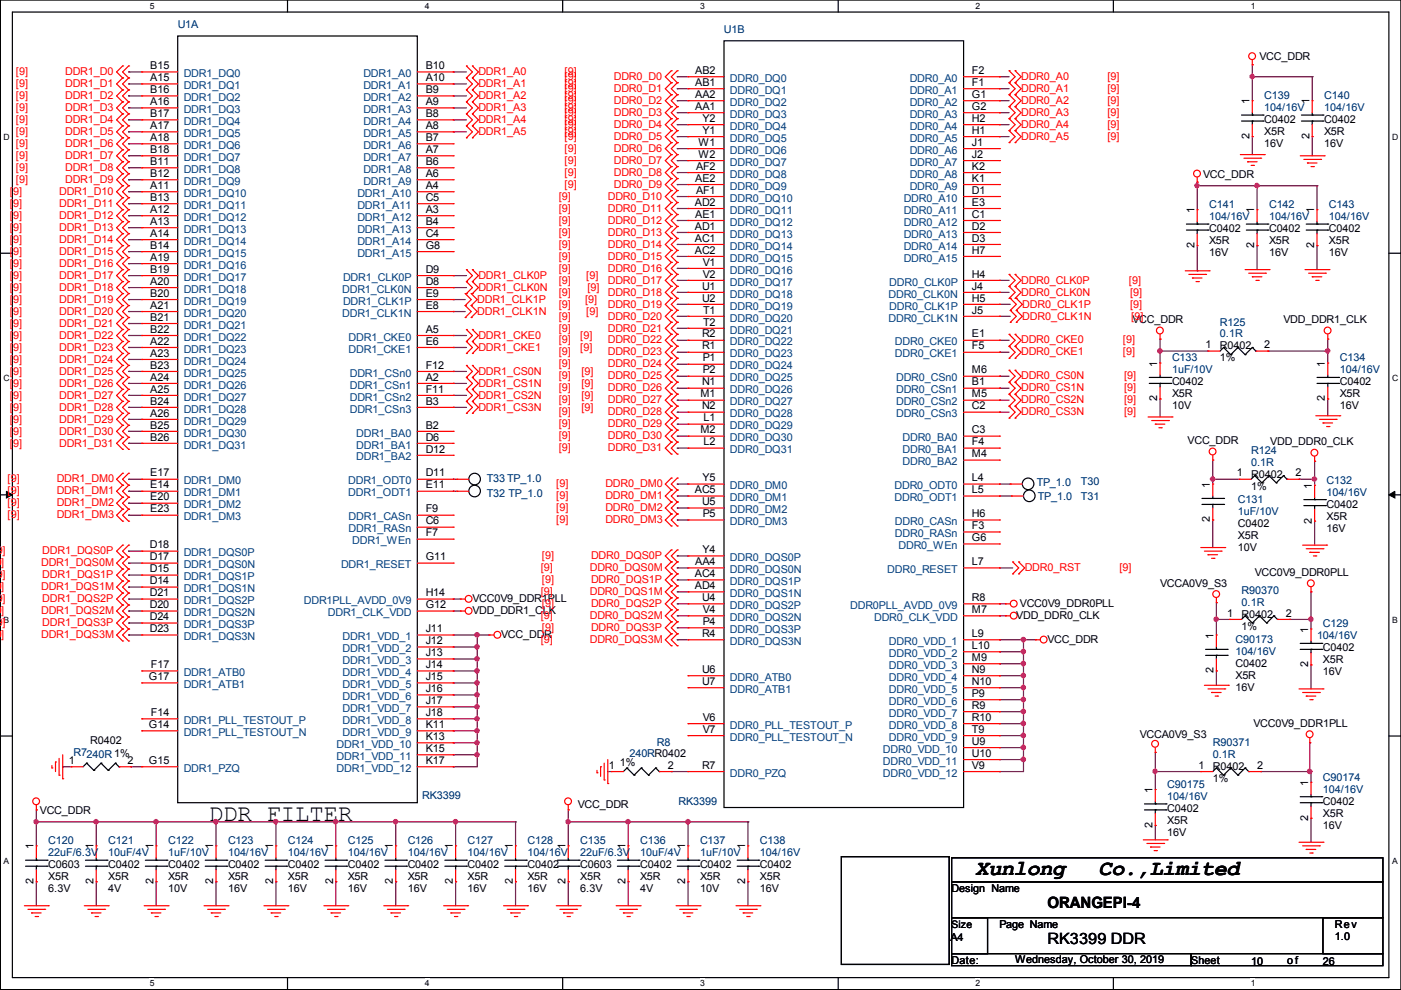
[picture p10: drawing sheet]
<svg xmlns="http://www.w3.org/2000/svg" width="297mm" height="210mm" viewBox="0 0 297 210" stroke-linecap="round" stroke-linejoin="round" font-family="sans-serif">
<defs><g id="words">
<text font-size="5.1" x="44.3" y="174.1">DDR FILTER</text>
<g font-size="4.6">
<text x="206.8" y="185.4">Xunlong</text>
<text x="232.9" y="185.4">Co.,Limited</text>
</g>
<g font-size="3.3">
<text x="222.1" y="192.5">ORANGEPI-4</text>
<text x="222.1" y="200.1">RK3399 DDR</text>
</g>
<g font-size="2.3" fill="#00007f">
<text x="37.7" y="6">U1A</text>
<text x="153.5" y="7">U1B</text>
<text x="268.1" y="21">C139</text>
<text x="268.1" y="23.6">104/16V</text>
<text x="280.8" y="21">C140</text>
<text x="280.8" y="23.6">104/16V</text>
<text x="256.4" y="44.1">C141</text>
<text x="256.4" y="46.7">104/16V</text>
<text x="269.1" y="44.1">C142</text>
<text x="269.1" y="46.7">104/16V</text>
<text x="281.8" y="44.1">C143</text>
<text x="281.8" y="46.7">104/16V</text>
<text x="258.7" y="69">R125</text>
<text x="258.7" y="71.6">0.1R</text>
<text x="248.5" y="76.6">C133</text>
<text x="284.1" y="76.6">C134</text>
<text x="248.5" y="79.2">1uF/10V</text>
<text x="284.1" y="79.2">104/16V</text>
<text x="265.3" y="96.2">R124</text>
<text x="265.3" y="98.7">0.1R</text>
<text x="103.2" y="105.3">T32 TP_1.0</text>
<text x="103.2" y="102.3">T33 TP_1.0</text>
<text x="219.8" y="103.1">TP_1.0</text>
<text x="220" y="106.1">TP_1.0</text>
<text x="229.2" y="106.1">T31</text>
<text x="229.2" y="102.8">T30</text>
<text x="262.5" y="106.6">C131</text>
<text x="281.3" y="102.5">C132</text>
<text x="281.3" y="105.1">104/16V</text>
<text x="262.5" y="109.1">1uF/10V</text>
<text x="263.2" y="125.9">R90370</text>
<text x="263.2" y="128.5">0.1R</text>
<text x="262" y="136.3">C90173</text>
<text x="279.2" y="135.6">104/16V</text>
<text x="280.5" y="133">C129</text>
<text x="262" y="138.9">104/16V</text>
<text x="15.6" y="160.2">R7240R1%</text>
<text x="133.4" y="160.5">240RR0402</text>
<text x="139.3" y="158.2">R8</text>
<text x="257.1" y="158.2">R90371</text>
<text x="257.1" y="160.7">0.1R</text>
<text x="247.5" y="167.1">C90175</text>
<text x="280.5" y="165.5">C90174</text>
<text x="89.5" y="169.3">RK3399</text>
<text x="143.8" y="170.6">RK3399</text>
<text x="247.5" y="169.6">104/16V</text>
<text x="280.5" y="168.1">104/16V</text>
<text x="10.2" y="179">C120</text>
<text x="22.9" y="179">C121</text>
<text x="35.6" y="179">C122</text>
<text x="48.3" y="179">C123</text>
<text x="61" y="179">C124</text>
<text x="73.7" y="179">C125</text>
<text x="86.4" y="179">C126</text>
<text x="99.1" y="179">C127</text>
<text x="111.8" y="179">C128</text>
<text x="123" y="179">C135</text>
<text x="135.7" y="179">C136</text>
<text x="148.4" y="179">C137</text>
<text x="161.1" y="179">C138</text>
<text x="10.2" y="181.5">22uF/6.3V</text>
<text x="22.9" y="181.5">10uF/4V</text>
<text x="35.6" y="181.5">1uF/10V</text>
<text x="48.3" y="181.5">104/16V</text>
<text x="61" y="181.5">104/16V</text>
<text x="73.7" y="181.5">104/16V</text>
<text x="86.4" y="181.5">104/16V</text>
<text x="99.1" y="181.5">104/16V</text>
<text x="111.8" y="181.5">104/16V</text>
<text x="123" y="181.5">22uF/6.3V</text>
<text x="135.7" y="181.5">10uF/4V</text>
<text x="148.4" y="181.5">1uF/10V</text>
<text x="161.1" y="181.5">104/16V</text>
</g>
<g font-size="2.3" fill="#f00">
<text x="3.4" y="15.9">[9]</text>
<text x="13.8" y="15.9">DDR1_D0</text>
<text x="101.4" y="15.9">DDR1_A0</text>
<text x="119.7" y="16.9">[9]</text>
<text x="119.7" y="15.9">[9]</text>
<text x="130.1" y="16.9">DDR0_D0</text>
<text x="216.5" y="16.9">DDR0_A0</text>
<text x="234.8" y="16.9">[9]</text>
<text x="3.4" y="23.6">[9]</text>
<text x="3.4" y="21">[9]</text>
<text x="3.4" y="18.5">[9]</text>
<text x="13.8" y="23.6">DDR1_D3</text>
<text x="13.8" y="21">DDR1_D2</text>
<text x="13.8" y="18.5">DDR1_D1</text>
<text x="101.4" y="23.6">DDR1_A3</text>
<text x="101.4" y="21">DDR1_A2</text>
<text x="101.4" y="18.5">DDR1_A1</text>
<text x="119.7" y="22">[9]</text>
<text x="119.7" y="19.5">[9]</text>
<text x="119.7" y="23.6">[9]</text>
<text x="119.7" y="21">[9]</text>
<text x="119.7" y="18.5">[9]</text>
<text x="130.1" y="22">DDR0_D2</text>
<text x="130.1" y="19.5">DDR0_D1</text>
<text x="216.5" y="19.5">DDR0_A1</text>
<text x="216.5" y="22">DDR0_A2</text>
<text x="234.8" y="19.5">[9]</text>
<text x="234.8" y="22">[9]</text>
<text x="3.4" y="28.6">[9]</text>
<text x="3.4" y="26.1">[9]</text>
<text x="13.8" y="28.6">DDR1_D5</text>
<text x="13.8" y="26.1">DDR1_D4</text>
<text x="101.4" y="26.1">DDR1_A4</text>
<text x="101.4" y="28.6">DDR1_A5</text>
<text x="119.7" y="29.6">[9]</text>
<text x="119.7" y="27.1">[9]</text>
<text x="119.7" y="24.6">[9]</text>
<text x="119.7" y="26.1">[9]</text>
<text x="119.7" y="28.6">[9]</text>
<text x="130.1" y="29.6">DDR0_D5</text>
<text x="130.1" y="27.1">DDR0_D4</text>
<text x="130.1" y="24.6">DDR0_D3</text>
<text x="216.5" y="24.6">DDR0_A3</text>
<text x="216.5" y="27.1">DDR0_A4</text>
<text x="216.5" y="29.6">DDR0_A5</text>
<text x="234.8" y="24.6">[9]</text>
<text x="234.8" y="27.1">[9]</text>
<text x="234.8" y="29.6">[9]</text>
<text x="3.4" y="31.2">[9]</text>
<text x="3.4" y="33.7">[9]</text>
<text x="13.8" y="31.2">DDR1_D6</text>
<text x="13.8" y="33.7">DDR1_D7</text>
<text x="119.7" y="32.2">[9]</text>
<text x="119.7" y="34.7">[9]</text>
<text x="130.1" y="32.2">DDR0_D6</text>
<text x="130.1" y="34.7">DDR0_D7</text>
<text x="2.1" y="41.3">[9]</text>
<text x="3.4" y="38.8">[9]</text>
<text x="3.4" y="36.3">[9]</text>
<text x="12.5" y="41.3">DDR1_D10</text>
<text x="13.8" y="38.8">DDR1_D9</text>
<text x="13.8" y="36.3">DDR1_D8</text>
<text x="119.7" y="39.8">[9]</text>
<text x="119.7" y="37.3">[9]</text>
<text x="130.1" y="39.8">DDR0_D9</text>
<text x="130.1" y="37.3">DDR0_D8</text>
<text x="2.1" y="46.4">[9]</text>
<text x="2.1" y="43.9">[9]</text>
<text x="12.5" y="46.4">DDR1_D12</text>
<text x="12.5" y="43.9">DDR1_D11</text>
<text x="118.4" y="47.4">[9]</text>
<text x="118.4" y="44.9">[9]</text>
<text x="118.4" y="42.3">[9]</text>
<text x="128.9" y="47.4">DDR0_D12</text>
<text x="128.9" y="44.9">DDR0_D11</text>
<text x="128.9" y="42.3">DDR0_D10</text>
<text x="2.1" y="51.5">[9]</text>
<text x="2.1" y="49">[9]</text>
<text x="12.5" y="51.5">DDR1_D14</text>
<text x="12.5" y="49">DDR1_D13</text>
<text x="118.4" y="52.5">[9]</text>
<text x="118.4" y="50">[9]</text>
<text x="128.9" y="52.5">DDR0_D14</text>
<text x="128.9" y="50">DDR0_D13</text>
<text x="2.1" y="59.1">[9]</text>
<text x="2.1" y="56.6">[9]</text>
<text x="2.1" y="54">[9]</text>
<text x="12.5" y="59.1">DDR1_D17</text>
<text x="12.5" y="56.6">DDR1_D16</text>
<text x="12.5" y="54">DDR1_D15</text>
<text x="101.4" y="59.1">DDR1_CLK0P</text>
<text x="118.4" y="57.6">[9]</text>
<text x="118.4" y="55">[9]</text>
<text x="124.3" y="59.1">[9]</text>
<text x="128.9" y="57.6">DDR0_D16</text>
<text x="128.9" y="55">DDR0_D15</text>
<text x="2.1" y="64.2">[9]</text>
<text x="2.1" y="61.7">[9]</text>
<text x="12.5" y="64.2">DDR1_D19</text>
<text x="12.5" y="61.7">DDR1_D18</text>
<text x="101.2" y="64.2">DDR1_CLK1P</text>
<text x="101.4" y="61.7">DDR1_CLK0N</text>
<text x="118.4" y="65.2">[9]</text>
<text x="118.4" y="62.7">[9]</text>
<text x="118.4" y="60.1">[9]</text>
<text x="124" y="64.2">[9]</text>
<text x="124.5" y="61.7">[9]</text>
<text x="128.9" y="65.2">DDR0_D19</text>
<text x="128.9" y="62.7">DDR0_D18</text>
<text x="128.9" y="60.1">DDR0_D17</text>
<text x="216.5" y="60.1">DDR0_CLK0P</text>
<text x="216.5" y="62.7">DDR0_CLK0N</text>
<text x="216.7" y="65.2">DDR0_CLK1P</text>
<text x="239.4" y="60.1">[9]</text>
<text x="239.6" y="62.7">[9]</text>
<text x="239.6" y="65.2">[9]</text>
<text x="2.1" y="71.8">[9]</text>
<text x="2.1" y="69.3">[9]</text>
<text x="2.1" y="66.7">[9]</text>
<text x="12.5" y="71.8">DDR1_D22</text>
<text x="12.5" y="69.3">DDR1_D21</text>
<text x="12.5" y="66.7">DDR1_D20</text>
<text x="101.2" y="66.7">DDR1_CLK1N</text>
<text x="101.4" y="71.8">DDR1_CKE0</text>
<text x="118.4" y="70.3">[9]</text>
<text x="118.4" y="67.7">[9]</text>
<text x="123" y="71.8">[9]</text>
<text x="124.3" y="66.7">[9]</text>
<text x="128.9" y="70.3">DDR0_D21</text>
<text x="128.9" y="67.7">DDR0_D20</text>
<text x="216.7" y="67.7">DDR0_CLK1N</text>
<text x="239.9" y="67.7">[9]</text>
<text x="2.1" y="76.9">[9]</text>
<text x="2.1" y="74.4">[9]</text>
<text x="12.5" y="76.9">DDR1_D24</text>
<text x="12.5" y="74.4">DDR1_D23</text>
<text x="101.4" y="74.4">DDR1_CKE1</text>
<text x="118.4" y="77.9">[9]</text>
<text x="118.4" y="75.4">[9]</text>
<text x="118.4" y="72.8">[9]</text>
<text x="123" y="74.4">[9]</text>
<text x="128.9" y="77.9">DDR0_D24</text>
<text x="128.9" y="75.4">DDR0_D23</text>
<text x="128.9" y="72.8">DDR0_D22</text>
<text x="216.5" y="72.8">DDR0_CKE0</text>
<text x="216.5" y="75.4">DDR0_CKE1</text>
<text x="238.1" y="72.8">[9]</text>
<text x="238.1" y="75.4">[9]</text>
<text x="2.1" y="82">[9]</text>
<text x="2.1" y="79.4">[9]</text>
<text x="12.5" y="82">DDR1_D26</text>
<text x="12.5" y="79.4">DDR1_D25</text>
<text x="101.4" y="79.4">DDR1_CS0N</text>
<text x="101.4" y="82">DDR1_CS1N</text>
<text x="118.4" y="83">[9]</text>
<text x="118.4" y="80.4">[9]</text>
<text x="123.3" y="79.4">[9]</text>
<text x="123.3" y="82">[9]</text>
<text x="128.9" y="83">DDR0_D26</text>
<text x="128.9" y="80.4">DDR0_D25</text>
<text x="216.5" y="80.4">DDR0_CS0N</text>
<text x="216.5" y="83">DDR0_CS1N</text>
<text x="238.3" y="80.4">[9]</text>
<text x="238.3" y="83">[9]</text>
<text x="2.1" y="89.6">[9]</text>
<text x="2.1" y="87.1">[9]</text>
<text x="2.1" y="84.5">[9]</text>
<text x="12.5" y="89.6">DDR1_D29</text>
<text x="12.5" y="87.1">DDR1_D28</text>
<text x="12.5" y="84.5">DDR1_D27</text>
<text x="101.4" y="84.5">DDR1_CS2N</text>
<text x="101.4" y="87.1">DDR1_CS3N</text>
<text x="118.4" y="88.1">[9]</text>
<text x="118.4" y="85.5">[9]</text>
<text x="123.3" y="84.5">[9]</text>
<text x="123.3" y="87.1">[9]</text>
<text x="128.9" y="88.1">DDR0_D28</text>
<text x="128.9" y="85.5">DDR0_D27</text>
<text x="216.5" y="85.5">DDR0_CS2N</text>
<text x="216.5" y="88.1">DDR0_CS3N</text>
<text x="238.3" y="85.5">[9]</text>
<text x="238.3" y="88.1">[9]</text>
<text x="2.1" y="94.7">[9]</text>
<text x="2.1" y="92.1">[9]</text>
<text x="12.5" y="94.7">DDR1_D31</text>
<text x="12.5" y="92.1">DDR1_D30</text>
<text x="118.4" y="95.7">[9]</text>
<text x="118.4" y="93.1">[9]</text>
<text x="118.4" y="90.6">[9]</text>
<text x="128.9" y="95.7">DDR0_D31</text>
<text x="128.9" y="93.1">DDR0_D30</text>
<text x="128.9" y="90.6">DDR0_D29</text>
<text x="1.6" y="102.3">[9]</text>
<text x="1.6" y="104.8">[9]</text>
<text x="1.6" y="107.4">[9]</text>
<text x="12" y="102.3">DDR1_DM0</text>
<text x="12" y="104.8">DDR1_DM1</text>
<text x="12" y="107.4">DDR1_DM2</text>
<text x="117.9" y="103.3">[9]</text>
<text x="117.9" y="105.8">[9]</text>
<text x="128.4" y="103.3">DDR0_DM0</text>
<text x="128.4" y="105.8">DDR0_DM1</text>
<text x="1.6" y="109.9">[9]</text>
<text x="12" y="109.9">DDR1_DM3</text>
<text x="117.9" y="108.4">[9]</text>
<text x="117.9" y="110.9">[9]</text>
<text x="128.4" y="108.4">DDR0_DM2</text>
<text x="128.4" y="110.9">DDR0_DM3</text>
<text x="-.8" y="117.5">9]</text>
<text x="9" y="117.5">DDR1_DQS0P</text>
<text x="114.9" y="118.5">[9]</text>
<text x="125.3" y="118.5">DDR0_DQS0P</text>
<text x="-.8" y="122.6">9]</text>
<text x=".3" y="125.2">]</text>
<text x=".3" y="120.1">]</text>
<text x="8.7" y="125.2">DDR1_DQS1M</text>
<text x="8.7" y="120.1">DDR1_DQS0M</text>
<text x="9" y="122.6">DDR1_DQS1P</text>
<text x="114.6" y="121.1">[9]</text>
<text x="114.9" y="123.6">[9]</text>
<text x="125.1" y="121.1">DDR0_DQS0M</text>
<text x="125.3" y="123.6">DDR0_DQS1P</text>
<text x="217.3" y="121.1">DDR0_RST</text>
<text x="237.3" y="121.1">[9]</text>
<text x="-.8" y="127.7">9]</text>
<text x=".3" y="130.2">]</text>
<text x="8.7" y="130.2">DDR1_DQS2M</text>
<text x="9" y="127.7">DDR1_DQS2P</text>
<text x="114.6" y="131.2">[9]</text>
<text x="114.6" y="126.2">[9]</text>
<text x="114.9" y="128.7">[9]</text>
<text x="125.1" y="131.2">DDR0_DQS2M</text>
<text x="125.1" y="126.2">DDR0_DQS1M</text>
<text x="125.3" y="128.7">DDR0_DQS2P</text>
<text x="-.8" y="132.8">9]</text>
<text x=".3" y="135.3">]</text>
<text x="8.7" y="135.3">DDR1_DQS3M</text>
<text x="9" y="132.8">DDR1_DQS3P</text>
<text x="114.6" y="136.3">[9]</text>
<text x="114.9" y="133.8">[9]</text>
<text x="125.1" y="136.3">DDR0_DQS3M</text>
<text x="125.3" y="133.8">DDR0_DQS3P</text>
</g>
<g font-size="2.3">
<text x="31.8" y="17.2">A15</text>
<text x="31.8" y="14.7">B15</text>
<text x="90.3" y="14.7">B10</text>
<text x="90.3" y="17.2">A10</text>
<text x="147.4" y="15.7">AB2</text>
<text x="206.1" y="15.7">F2</text>
<text x="267" y="12.6">VCC_DDR</text>
<text x="31.8" y="22.3">A16</text>
<text x="31.8" y="19.7">B16</text>
<text x="90.3" y="22.3">A9</text>
<text x="90.3" y="19.7">B9</text>
<text x="147.4" y="18.2">AB1</text>
<text x="147.4" y="20.8">AA2</text>
<text x="147.4" y="23.3">AA1</text>
<text x="206.1" y="18.2">F1</text>
<text x="206.1" y="20.8">G1</text>
<text x="206.1" y="23.3">G2</text>
<text x="264.9" y="22.1" transform="rotate(-90 264.9 22.1)">1</text>
<text x="277.6" y="22.1" transform="rotate(-90 277.6 22.1)">1</text>
<text x="31.8" y="27.4">A17</text>
<text x="31.8" y="29.9">A18</text>
<text x="31.8" y="24.8">B17</text>
<text x="90.3" y="29.9">B7</text>
<text x="90.3" y="24.8">B8</text>
<text x="90.3" y="27.4">A8</text>
<text x="148.9" y="25.8">Y2</text>
<text x="148.9" y="28.4">Y1</text>
<text x="206.1" y="25.8">H2</text>
<text x="206.1" y="28.4">H1</text>
<text x="264.9" y="29.5" transform="rotate(-90 264.9 29.5)">2</text>
<text x="268.1" y="26.1">C0402</text>
<text x="268.1" y="28.6">X5R</text>
<text x="277.6" y="29.5" transform="rotate(-90 277.6 29.5)">2</text>
<text x="280.8" y="26.1">C0402</text>
<text x="280.8" y="28.6">X5R</text>
<text x="31.8" y="35">B11</text>
<text x="31.8" y="32.4">B18</text>
<text x="90.3" y="32.4">A7</text>
<text x="90.3" y="35">B6</text>
<text x="147.6" y="36">AF2</text>
<text x="148.1" y="30.9">W1</text>
<text x="148.1" y="33.5">W2</text>
<text x="206.1" y="30.9">J1</text>
<text x="206.1" y="33.5">J2</text>
<text x="206.1" y="36">K2</text>
<text x="268.1" y="31.2">16V</text>
<text x="280.8" y="31.2">16V</text>
<text x="31.8" y="40.1">A11</text>
<text x="31.8" y="37.5">B12</text>
<text x="90.3" y="40.1">A4</text>
<text x="90.3" y="37.5">A6</text>
<text x="147.4" y="38.5">AE2</text>
<text x="147.6" y="41.1">AF1</text>
<text x="206.1" y="38.5">K1</text>
<text x="206.1" y="41.1">D1</text>
<text x="255.1" y="37.8">VCC_DDR</text>
<text x="31.8" y="42.6">B13</text>
<text x="31.8" y="47.7">A13</text>
<text x="31.8" y="45.1">A12</text>
<text x="90.3" y="42.6">C5</text>
<text x="90.3" y="45.1">A3</text>
<text x="90.3" y="47.7">B4</text>
<text x="147.3" y="43.6">AD2</text>
<text x="147.4" y="46.2">AE1</text>
<text x="206.1" y="43.6">E3</text>
<text x="206.1" y="46.2">C1</text>
<text x="253.2" y="45.2" transform="rotate(-90 253.2 45.2)">1</text>
<text x="265.9" y="45.2" transform="rotate(-90 265.9 45.2)">1</text>
<text x="278.6" y="45.2" transform="rotate(-90 278.6 45.2)">1</text>
<text x="31.8" y="50.2">A14</text>
<text x="31.8" y="52.8">B14</text>
<text x="90.3" y="50.2">C4</text>
<text x="90.3" y="52.8">G8</text>
<text x="147.3" y="48.7">AD1</text>
<text x="147.3" y="51.2">AC1</text>
<text x="147.3" y="53.8">AC2</text>
<text x="206.1" y="48.7">D2</text>
<text x="206.1" y="51.2">D3</text>
<text x="206.1" y="53.8">H7</text>
<text x="253.2" y="52.6" transform="rotate(-90 253.2 52.6)">2</text>
<text x="256.4" y="49.2">C0402</text>
<text x="256.4" y="51.7">X5R</text>
<text x="265.9" y="52.6" transform="rotate(-90 265.9 52.6)">2</text>
<text x="269.1" y="49.2">C0402</text>
<text x="269.1" y="51.7">X5R</text>
<text x="278.6" y="52.6" transform="rotate(-90 278.6 52.6)">2</text>
<text x="281.8" y="49.2">C0402</text>
<text x="281.8" y="51.7">X5R</text>
<text x="31.8" y="57.8">B19</text>
<text x="31.8" y="55.3">A19</text>
<text x="90.3" y="57.8">D9</text>
<text x="149" y="56.3">V1</text>
<text x="149" y="58.9">V2</text>
<text x="206.1" y="58.9">H4</text>
<text x="256.4" y="54.3">16V</text>
<text x="269.1" y="54.3">16V</text>
<text x="281.8" y="54.3">16V</text>
<text x="31.8" y="60.4">A20</text>
<text x="31.8" y="65.5">A21</text>
<text x="31.8" y="62.9">B20</text>
<text x="90.3" y="60.4">D8</text>
<text x="90.3" y="62.9">E9</text>
<text x="90.3" y="65.5">E8</text>
<text x="148.8" y="61.4">U1</text>
<text x="148.8" y="63.9">U2</text>
<text x="206.1" y="61.4">J4</text>
<text x="206.1" y="63.9">H5</text>
<text x="31.8" y="68">B21</text>
<text x="31.8" y="70.5">B22</text>
<text x="90.3" y="70.5">A5</text>
<text x="148.8" y="71.6">R2</text>
<text x="149.1" y="66.5">T1</text>
<text x="149.1" y="69">T2</text>
<text x="206.1" y="71.6">E1</text>
<text x="206.1" y="66.5">J5</text>
<text x="240.1" y="68.5">VCC_DDR</text>
<text x="272.1" y="68.5">VDD_DDR1_CLK</text>
<text x="31.8" y="73.1">A22</text>
<text x="31.8" y="75.6">A23</text>
<text x="90.3" y="73.1">E6</text>
<text x="148.8" y="74.1">R1</text>
<text x="149" y="76.6">P1</text>
<text x="206.1" y="74.1">F5</text>
<text x="245.4" y="77.7" transform="rotate(-90 245.4 77.7)">1</text>
<text x="255.6" y="73.8">1</text>
<text x="258.7" y="74.1">R0402</text>
<text x="258.7" y="76.6">1%</text>
<text x="268.1" y="73.8">2</text>
<text x="280.9" y="77.7" transform="rotate(-90 280.9 77.7)">1</text>
<text x="31.8" y="83.2">A25</text>
<text x="31.8" y="78.2">B23</text>
<text x="31.8" y="80.7">A24</text>
<text x="90.3" y="80.7">A2</text>
<text x="90.3" y="78.2">F12</text>
<text x="90.3" y="83.2">F11</text>
<text x="148.8" y="81.7">N1</text>
<text x="149" y="79.2">P2</text>
<text x="206.1" y="79.2">M6</text>
<text x="206.1" y="81.7">B1</text>
<text x="248.5" y="81.7">C0402</text>
<text x="284.1" y="81.7">C0402</text>
<text x="31.8" y="88.3">A26</text>
<text x="31.8" y="85.8">B24</text>
<text x="90.3" y="85.8">B3</text>
<text x="148.5" y="84.3">M1</text>
<text x="148.8" y="86.8">N2</text>
<text x="149.2" y="89.3">L1</text>
<text x="206.1" y="84.3">M5</text>
<text x="206.1" y="86.8">C2</text>
<text x="245.4" y="85.1" transform="rotate(-90 245.4 85.1)">2</text>
<text x="248.5" y="84.3">X5R</text>
<text x="248.5" y="86.8">10V</text>
<text x="280.9" y="85.1" transform="rotate(-90 280.9 85.1)">2</text>
<text x="284.1" y="84.3">X5R</text>
<text x="284.1" y="86.8">16V</text>
<text x="31.8" y="90.9">B25</text>
<text x="31.8" y="93.4">B26</text>
<text x="90.3" y="90.9">B2</text>
<text x="90.3" y="93.4">D6</text>
<text x="90.3" y="95.9">D12</text>
<text x="148.5" y="91.9">M2</text>
<text x="149.2" y="94.4">L2</text>
<text x="206.1" y="91.9">C3</text>
<text x="206.1" y="94.4">F4</text>
<text x="251.8" y="94.2">VCC_DDR</text>
<text x="269.3" y="94.4">VDD_DDR0_CLK</text>
<text x="31.8" y="101">E17</text>
<text x="90.3" y="101">D11</text>
<text x="206.1" y="97">M4</text>
<text x="262.2" y="101">1</text>
<text x="265.3" y="101.3">R0402</text>
<text x="274.7" y="101">2</text>
<text x="31.8" y="106.1">E20</text>
<text x="31.8" y="103.6">E14</text>
<text x="90.3" y="103.6">E11</text>
<text x="147.3" y="104.6">AC5</text>
<text x="148.8" y="107.1">U5</text>
<text x="148.9" y="102">Y5</text>
<text x="206.1" y="102">L4</text>
<text x="206.1" y="104.6">L5</text>
<text x="256.5" y="103.4" transform="rotate(-90 256.5 103.4)">1</text>
<text x="265.3" y="103.8">1%</text>
<text x="278.1" y="103.6" transform="rotate(-90 278.1 103.6)">1</text>
<text x="281.3" y="107.6">C0402</text>
<text x="31.8" y="108.6">E23</text>
<text x="90.3" y="108.6">F9</text>
<text x="90.3" y="111.2">C6</text>
<text x="90.3" y="113.7">F7</text>
<text x="149" y="109.7">P5</text>
<text x="206.1" y="109.7">H6</text>
<text x="206.1" y="112.2">F3</text>
<text x="256.5" y="110.8" transform="rotate(-90 256.5 110.8)">2</text>
<text x="262.5" y="111.7">C0402</text>
<text x="278.1" y="111" transform="rotate(-90 278.1 111)">2</text>
<text x="281.3" y="110.2">X5R</text>
<text x="281.3" y="112.7">16V</text>
<text x="31.7" y="118.8">D17</text>
<text x="31.7" y="116.3">D18</text>
<text x="90.3" y="118.8">G11</text>
<text x="147.4" y="119.8">AA4</text>
<text x="148.9" y="117.3">Y4</text>
<text x="206.1" y="119.8">L7</text>
<text x="206.1" y="114.7">G6</text>
<text x="262.5" y="114.2">X5R</text>
<text x="262.5" y="116.8">10V</text>
<text x="31.7" y="123.9">D14</text>
<text x="31.7" y="121.3">D15</text>
<text x="147.3" y="122.4">AC4</text>
<text x="147.3" y="124.9">AD4</text>
<text x="246" y="124.4">VCCA0V9_S3</text>
<text x="266" y="122.1">VCC0V9_DDR0PLL</text>
<text x="31.7" y="129">D20</text>
<text x="31.7" y="126.4">D21</text>
<text x="31.7" y="131.5">D24</text>
<text x="90.3" y="129">G12</text>
<text x="90.3" y="126.4">H14</text>
<text x="100.2" y="127.7">VCC0V9_DDR1PLL</text>
<text x="100.2" y="130.2">VDD_DDR1_CLK</text>
<text x="148.8" y="127.4">U4</text>
<text x="149" y="130">V4</text>
<text x="206.1" y="127.4">R8</text>
<text x="206.1" y="130">M7</text>
<text x="215.5" y="131.2">VDD_DDR0_CLK</text>
<text x="216.2" y="128.7">VCC0V9_DDR0PLL</text>
<text x="260.2" y="130.7">1</text>
<text x="263.2" y="131">R0402</text>
<text x="272.6" y="130.7">2</text>
<text x="31.7" y="134">D23</text>
<text x="90.3" y="134">J11</text>
<text x="90.3" y="136.6">J12</text>
<text x="106.3" y="135.3">VCC_DDR</text>
<text x="148.8" y="135.1">R4</text>
<text x="149" y="132.5">P4</text>
<text x="206.1" y="135.1">L9</text>
<text x="206.1" y="137.6">L10</text>
<text x="222.1" y="136.3">VCC_DDR</text>
<text x="257.3" y="135.4" transform="rotate(-90 257.3 135.4)">1</text>
<text x="263.2" y="133.5">1%</text>
<text x="277.4" y="134.1" transform="rotate(-90 277.4 134.1)">1</text>
<text x="32" y="141.7">F17</text>
<text x="90.3" y="139.1">J13</text>
<text x="90.3" y="141.7">J14</text>
<text x="148.8" y="142.7">U6</text>
<text x="206.1" y="140.1">M9</text>
<text x="206.1" y="142.7">N9</text>
<text x="257.3" y="142.8" transform="rotate(-90 257.3 142.8)">2</text>
<text x="262" y="141.4">C0402</text>
<text x="262" y="143.9">X5R</text>
<text x="277.4" y="141.5" transform="rotate(-90 277.4 141.5)">2</text>
<text x="280.5" y="138.1">C0402</text>
<text x="280.5" y="140.6">X5R</text>
<text x="280.5" y="143.2">16V</text>
<text x="31.6" y="144.2">G17</text>
<text x="90.3" y="146.7">J16</text>
<text x="90.3" y="144.2">J15</text>
<text x="90.3" y="149.3">J17</text>
<text x="148.8" y="145.2">U7</text>
<text x="206.1" y="145.2">N10</text>
<text x="206.1" y="147.8">P9</text>
<text x="262" y="146.5">16V</text>
<text x="31.6" y="154.4">G14</text>
<text x="32" y="151.8">F14</text>
<text x="90.3" y="151.8">J18</text>
<text x="90.3" y="154.4">K11</text>
<text x="149" y="155.4">V7</text>
<text x="149" y="152.8">V6</text>
<text x="206.1" y="150.3">R9</text>
<text x="206.1" y="152.8">R10</text>
<text x="206.1" y="155.4">T9</text>
<text x="265.8" y="154.1">VCC0V9_DDR1PLL</text>
<text x="14.6" y="162">1</text>
<text x="19.1" y="157.7">R0402</text>
<text x="27" y="162">2</text>
<text x="31.6" y="162">G15</text>
<text x="90.3" y="156.9">K13</text>
<text x="90.3" y="159.4">K15</text>
<text x="90.3" y="162">K17</text>
<text x="206.1" y="157.9">U9</text>
<text x="206.1" y="160.5">U10</text>
<text x="241.6" y="156.4">VCCA0V9_S3</text>
<text x="129.1" y="163">1</text>
<text x="131.4" y="162.5">1%</text>
<text x="141.6" y="163">2</text>
<text x="148.8" y="163">R7</text>
<text x="206.1" y="163">V9</text>
<text x="254.1" y="163">1</text>
<text x="257.1" y="163.3">R0402</text>
<text x="257.1" y="165.8">1%</text>
<text x="266.5" y="163">2</text>
<text x="277.4" y="166.6" transform="rotate(-90 277.4 166.6)">1</text>
<text x="8.5" y="172.6">VCC_DDR</text>
<text x="122.5" y="171.4">VCC_DDR</text>
<text x="244.3" y="168.2" transform="rotate(-90 244.3 168.2)">1</text>
<text x="247.5" y="172.1">C0402</text>
<text x="280.5" y="170.6">C0402</text>
<text x="280.5" y="173.2">X5R</text>
<text x="244.3" y="175.5" transform="rotate(-90 244.3 175.5)">2</text>
<text x="247.5" y="174.7">X5R</text>
<text x="247.5" y="177.2">16V</text>
<text x="277.4" y="174" transform="rotate(-90 277.4 174)">2</text>
<text x="280.5" y="175.7">16V</text>
<text x="7.1" y="180.1" transform="rotate(-90 7.1 180.1)">1</text>
<text x="10.2" y="184.1">C0603</text>
<text x="19.8" y="180.1" transform="rotate(-90 19.8 180.1)">1</text>
<text x="22.9" y="184.1">C0402</text>
<text x="32.5" y="180.1" transform="rotate(-90 32.5 180.1)">1</text>
<text x="35.6" y="184.1">C0402</text>
<text x="45.2" y="180.1" transform="rotate(-90 45.2 180.1)">1</text>
<text x="48.3" y="184.1">C0402</text>
<text x="57.9" y="180.1" transform="rotate(-90 57.9 180.1)">1</text>
<text x="61" y="184.1">C0402</text>
<text x="70.6" y="180.1" transform="rotate(-90 70.6 180.1)">1</text>
<text x="73.7" y="184.1">C0402</text>
<text x="83.3" y="180.1" transform="rotate(-90 83.3 180.1)">1</text>
<text x="86.4" y="184.1">C0402</text>
<text x="96" y="180.1" transform="rotate(-90 96 180.1)">1</text>
<text x="99.1" y="184.1">C0402</text>
<text x="108.7" y="180.1" transform="rotate(-90 108.7 180.1)">1</text>
<text x="111.8" y="184.1">C0402</text>
<text x="119.9" y="180.1" transform="rotate(-90 119.9 180.1)">1</text>
<text x="123" y="184.1">C0603</text>
<text x="132.6" y="180.1" transform="rotate(-90 132.6 180.1)">1</text>
<text x="135.7" y="184.1">C0402</text>
<text x="145.3" y="180.1" transform="rotate(-90 145.3 180.1)">1</text>
<text x="148.4" y="184.1">C0402</text>
<text x="158" y="180.1" transform="rotate(-90 158 180.1)">1</text>
<text x="161.1" y="184.1">C0402</text>
<text x="7.1" y="187.5" transform="rotate(-90 7.1 187.5)">2</text>
<text x="10.2" y="186.6">X5R</text>
<text x="10.2" y="189.2">6.3V</text>
<text x="19.8" y="187.5" transform="rotate(-90 19.8 187.5)">2</text>
<text x="22.9" y="186.6">X5R</text>
<text x="22.9" y="189.2">4V</text>
<text x="32.5" y="187.5" transform="rotate(-90 32.5 187.5)">2</text>
<text x="35.6" y="186.6">X5R</text>
<text x="35.6" y="189.2">10V</text>
<text x="45.2" y="187.5" transform="rotate(-90 45.2 187.5)">2</text>
<text x="48.3" y="186.6">X5R</text>
<text x="48.3" y="189.2">16V</text>
<text x="57.9" y="187.5" transform="rotate(-90 57.9 187.5)">2</text>
<text x="61" y="186.6">X5R</text>
<text x="61" y="189.2">16V</text>
<text x="70.6" y="187.5" transform="rotate(-90 70.6 187.5)">2</text>
<text x="73.7" y="186.6">X5R</text>
<text x="73.7" y="189.2">16V</text>
<text x="83.3" y="187.5" transform="rotate(-90 83.3 187.5)">2</text>
<text x="86.4" y="186.6">X5R</text>
<text x="86.4" y="189.2">16V</text>
<text x="96" y="187.5" transform="rotate(-90 96 187.5)">2</text>
<text x="99.1" y="186.6">X5R</text>
<text x="99.1" y="189.2">16V</text>
<text x="108.7" y="187.5" transform="rotate(-90 108.7 187.5)">2</text>
<text x="111.8" y="186.6">X5R</text>
<text x="111.8" y="189.2">16V</text>
<text x="119.9" y="187.5" transform="rotate(-90 119.9 187.5)">2</text>
<text x="123" y="186.6">X5R</text>
<text x="123" y="189.2">6.3V</text>
<text x="132.6" y="187.5" transform="rotate(-90 132.6 187.5)">2</text>
<text x="135.7" y="186.6">X5R</text>
<text x="135.7" y="189.2">4V</text>
<text x="145.3" y="187.5" transform="rotate(-90 145.3 187.5)">2</text>
<text x="148.4" y="186.6">X5R</text>
<text x="148.4" y="189.2">10V</text>
<text x="158" y="187.5" transform="rotate(-90 158 187.5)">2</text>
<text x="161.1" y="186.6">X5R</text>
<text x="161.1" y="189.2">16V</text>
<text x="201.8" y="189.2">Design Name</text>
<text x="211.9" y="196.8">Page Name</text>
<text x="283" y="196.8">Rev</text>
<text x="201.5" y="199.6">A4</text>
<text x="283" y="199.3">1.0</text>
<text x="201.8" y="204.4">Date:</text>
<text x="215.2" y="204.1">Wednesday, October 30, 2019</text>
<text x="252.6" y="204.4">Sheet</text>
<text x="265.3" y="204.7">10</text>
<text x="272.9" y="204.4">o f</text>
<text x="280.5" y="204.7">26</text>
</g>
<g font-size="2.3" fill="#003f7f">
<text x="38.9" y="16.4">DDR1_DQ0</text>
<text x="77" y="16.4">DDR1_A0</text>
<text x="154.8" y="17.4">DDR0_DQ0</text>
<text x="192.9" y="17.4">DDR0_A0</text>
<text x="38.9" y="18.9">DDR1_DQ1</text>
<text x="38.9" y="24">DDR1_DQ3</text>
<text x="38.9" y="21.4">DDR1_DQ2</text>
<text x="77" y="24">DDR1_A3</text>
<text x="77" y="21.4">DDR1_A2</text>
<text x="77" y="18.9">DDR1_A1</text>
<text x="154.8" y="19.9">DDR0_DQ1</text>
<text x="154.8" y="22.5">DDR0_DQ2</text>
<text x="192.9" y="19.9">DDR0_A1</text>
<text x="192.9" y="22.5">DDR0_A2</text>
<text x="38.9" y="29.1">DDR1_DQ5</text>
<text x="38.9" y="26.5">DDR1_DQ4</text>
<text x="77" y="26.5">DDR1_A4</text>
<text x="77" y="29.1">DDR1_A5</text>
<text x="154.8" y="25">DDR0_DQ3</text>
<text x="154.8" y="27.5">DDR0_DQ4</text>
<text x="192.9" y="25">DDR0_A3</text>
<text x="192.9" y="27.5">DDR0_A4</text>
<text x="38.9" y="31.6">DDR1_DQ6</text>
<text x="38.9" y="34.1">DDR1_DQ7</text>
<text x="77" y="34.1">DDR1_A7</text>
<text x="77" y="31.6">DDR1_A6</text>
<text x="154.8" y="30.1">DDR0_DQ5</text>
<text x="154.8" y="32.6">DDR0_DQ6</text>
<text x="154.8" y="35.2">DDR0_DQ7</text>
<text x="192.9" y="30.1">DDR0_A5</text>
<text x="192.9" y="32.6">DDR0_A6</text>
<text x="192.9" y="35.2">DDR0_A7</text>
<text x="38.9" y="41.8">DDR1_DQ10</text>
<text x="38.9" y="39.2">DDR1_DQ9</text>
<text x="38.9" y="36.7">DDR1_DQ8</text>
<text x="75.8" y="41.8">DDR1_A10</text>
<text x="77" y="36.7">DDR1_A8</text>
<text x="77" y="39.2">DDR1_A9</text>
<text x="154.8" y="37.7">DDR0_DQ8</text>
<text x="154.8" y="40.2">DDR0_DQ9</text>
<text x="192.9" y="37.7">DDR0_A8</text>
<text x="192.9" y="40.2">DDR0_A9</text>
<text x="38.9" y="44.3">DDR1_DQ11</text>
<text x="38.9" y="46.8">DDR1_DQ12</text>
<text x="75.8" y="44.3">DDR1_A11</text>
<text x="75.8" y="46.8">DDR1_A12</text>
<text x="154.8" y="42.8">DDR0_DQ10</text>
<text x="154.8" y="45.3">DDR0_DQ11</text>
<text x="154.8" y="47.9">DDR0_DQ12</text>
<text x="191.6" y="42.8">DDR0_A10</text>
<text x="191.6" y="45.3">DDR0_A11</text>
<text x="191.6" y="47.9">DDR0_A12</text>
<text x="38.9" y="51.9">DDR1_DQ14</text>
<text x="38.9" y="49.4">DDR1_DQ13</text>
<text x="75.8" y="49.4">DDR1_A13</text>
<text x="75.8" y="51.9">DDR1_A14</text>
<text x="154.8" y="50.4">DDR0_DQ13</text>
<text x="154.8" y="52.9">DDR0_DQ14</text>
<text x="191.6" y="50.4">DDR0_A13</text>
<text x="191.6" y="52.9">DDR0_A14</text>
<text x="38.9" y="59.5">DDR1_DQ17</text>
<text x="38.9" y="57">DDR1_DQ16</text>
<text x="38.9" y="54.5">DDR1_DQ15</text>
<text x="72.7" y="59.5">DDR1_CLK0P</text>
<text x="75.8" y="54.5">DDR1_A15</text>
<text x="154.8" y="55.5">DDR0_DQ15</text>
<text x="154.8" y="58">DDR0_DQ16</text>
<text x="191.6" y="55.5">DDR0_A15</text>
<text x="38.9" y="62.1">DDR1_DQ18</text>
<text x="38.9" y="64.6">DDR1_DQ19</text>
<text x="72.6" y="62.1">DDR1_CLK0N</text>
<text x="72.7" y="64.6">DDR1_CLK1P</text>
<text x="154.8" y="60.6">DDR0_DQ17</text>
<text x="154.8" y="63.1">DDR0_DQ18</text>
<text x="154.8" y="65.6">DDR0_DQ19</text>
<text x="188.4" y="63.1">DDR0_CLK0N</text>
<text x="188.6" y="60.6">DDR0_CLK0P</text>
<text x="188.6" y="65.6">DDR0_CLK1P</text>
<text x="38.9" y="67.2">DDR1_DQ20</text>
<text x="38.9" y="69.7">DDR1_DQ21</text>
<text x="72.6" y="67.2">DDR1_CLK1N</text>
<text x="154.8" y="68.2">DDR0_DQ20</text>
<text x="154.8" y="70.7">DDR0_DQ21</text>
<text x="188.4" y="68.2">DDR0_CLK1N</text>
<text x="38.9" y="74.8">DDR1_DQ23</text>
<text x="38.9" y="77.3">DDR1_DQ24</text>
<text x="38.9" y="72.2">DDR1_DQ22</text>
<text x="73.9" y="72.2">DDR1_CKE0</text>
<text x="73.9" y="74.8">DDR1_CKE1</text>
<text x="154.8" y="73.3">DDR0_DQ22</text>
<text x="154.8" y="75.8">DDR0_DQ23</text>
<text x="189.7" y="73.3">DDR0_CKE0</text>
<text x="189.7" y="75.8">DDR0_CKE1</text>
<text x="38.9" y="79.9">DDR1_DQ25</text>
<text x="38.9" y="82.4">DDR1_DQ26</text>
<text x="74.2" y="82.4">DDR1_CSn1</text>
<text x="74.2" y="79.9">DDR1_CSn0</text>
<text x="154.8" y="78.3">DDR0_DQ24</text>
<text x="154.8" y="80.9">DDR0_DQ25</text>
<text x="154.8" y="83.4">DDR0_DQ26</text>
<text x="190" y="80.9">DDR0_CSn0</text>
<text x="190" y="83.4">DDR0_CSn1</text>
<text x="38.9" y="84.9">DDR1_DQ27</text>
<text x="38.9" y="87.5">DDR1_DQ28</text>
<text x="74.2" y="84.9">DDR1_CSn2</text>
<text x="74.2" y="87.5">DDR1_CSn3</text>
<text x="154.8" y="86">DDR0_DQ27</text>
<text x="154.8" y="88.5">DDR0_DQ28</text>
<text x="190" y="86">DDR0_CSn2</text>
<text x="190" y="88.5">DDR0_CSn3</text>
<text x="38.9" y="92.6">DDR1_DQ30</text>
<text x="38.9" y="90">DDR1_DQ29</text>
<text x="38.9" y="95.1">DDR1_DQ31</text>
<text x="75.5" y="92.6">DDR1_BA0</text>
<text x="75.5" y="95.1">DDR1_BA1</text>
<text x="154.8" y="91">DDR0_DQ29</text>
<text x="154.8" y="93.6">DDR0_DQ30</text>
<text x="191.3" y="93.6">DDR0_BA0</text>
<text x="75.5" y="97.6">DDR1_BA2</text>
<text x="154.8" y="96.1">DDR0_DQ31</text>
<text x="191.3" y="96.1">DDR0_BA1</text>
<text x="191.3" y="98.7">DDR0_BA2</text>
<text x="38.9" y="107.8">DDR1_DM2</text>
<text x="38.9" y="102.7">DDR1_DM0</text>
<text x="38.9" y="105.3">DDR1_DM1</text>
<text x="73.8" y="105.3">DDR1_ODT1</text>
<text x="73.8" y="102.7">DDR1_ODT0</text>
<text x="154.8" y="103.7">DDR0_DM0</text>
<text x="154.8" y="106.3">DDR0_DM1</text>
<text x="189.7" y="103.7">DDR0_ODT0</text>
<text x="189.7" y="106.3">DDR0_ODT1</text>
<text x="38.9" y="110.3">DDR1_DM3</text>
<text x="73.9" y="110.3">DDR1_CASn</text>
<text x="73.9" y="112.9">DDR1_RASn</text>
<text x="154.8" y="108.8">DDR0_DM2</text>
<text x="154.8" y="111.4">DDR0_DM3</text>
<text x="189.7" y="111.4">DDR0_CASn</text>
<text x="189.7" y="113.9">DDR0_RASn</text>
<text x="38.9" y="118">DDR1_DQS0P</text>
<text x="74.7" y="115.4">DDR1_WEn</text>
<text x="154.8" y="119">DDR0_DQS0P</text>
<text x="190.5" y="116.4">DDR0_WEn</text>
<text x="38.9" y="120.5">DDR1_DQS0N</text>
<text x="38.9" y="125.6">DDR1_DQS1N</text>
<text x="38.9" y="123">DDR1_DQS1P</text>
<text x="72.3" y="120.5">DDR1_RESET</text>
<text x="154.8" y="121.5">DDR0_DQS0N</text>
<text x="154.8" y="124.1">DDR0_DQS1P</text>
<text x="188.1" y="121.5">DDR0_RESET</text>
<text x="38.9" y="130.7">DDR1_DQS2N</text>
<text x="38.9" y="128.1">DDR1_DQS2P</text>
<text x="64.4" y="128.1">DDR1PLL_AVDD_0V9</text>
<text x="69.5" y="130.7">DDR1_CLK_VDD</text>
<text x="154.8" y="126.6">DDR0_DQS1N</text>
<text x="154.8" y="129.1">DDR0_DQS2P</text>
<text x="154.8" y="131.7">DDR0_DQS2N</text>
<text x="180.3" y="129.1">DDR0PLL_AVDD_0V9</text>
<text x="185.3" y="131.7">DDR0_CLK_VDD</text>
<text x="38.9" y="135.7">DDR1_DQS3N</text>
<text x="38.9" y="133.2">DDR1_DQS3P</text>
<text x="72.6" y="135.7">DDR1_VDD_1</text>
<text x="154.8" y="134.2">DDR0_DQS3P</text>
<text x="154.8" y="136.8">DDR0_DQS3N</text>
<text x="188.5" y="136.8">DDR0_VDD_1</text>
<text x="38.9" y="143.4">DDR1_ATB0</text>
<text x="72.6" y="138.3">DDR1_VDD_2</text>
<text x="72.6" y="140.8">DDR1_VDD_3</text>
<text x="72.6" y="143.4">DDR1_VDD_4</text>
<text x="188.5" y="139.3">DDR0_VDD_2</text>
<text x="188.5" y="141.8">DDR0_VDD_3</text>
<text x="38.9" y="145.9">DDR1_ATB1</text>
<text x="72.6" y="148.4">DDR1_VDD_6</text>
<text x="72.6" y="145.9">DDR1_VDD_5</text>
<text x="154.8" y="144.4">DDR0_ATB0</text>
<text x="154.8" y="146.9">DDR0_ATB1</text>
<text x="188.5" y="144.4">DDR0_VDD_4</text>
<text x="188.5" y="146.9">DDR0_VDD_5</text>
<text x="188.5" y="149.5">DDR0_VDD_6</text>
<text x="38.9" y="153.5">DDR1_PLL_TESTOUT_P</text>
<text x="72.6" y="151">DDR1_VDD_7</text>
<text x="72.6" y="153.5">DDR1_VDD_8</text>
<text x="154.8" y="154.5">DDR0_PLL_TESTOUT_P</text>
<text x="188.5" y="152">DDR0_VDD_7</text>
<text x="188.5" y="154.5">DDR0_VDD_8</text>
<text x="38.9" y="156.1">DDR1_PLL_TESTOUT_N</text>
<text x="71.4" y="158.6">DDR1_VDD_10</text>
<text x="71.4" y="161.1">DDR1_VDD_11</text>
<text x="72.6" y="156.1">DDR1_VDD_9</text>
<text x="154.8" y="157.1">DDR0_PLL_TESTOUT_N</text>
<text x="187.2" y="159.6">DDR0_VDD_10</text>
<text x="188.5" y="157.1">DDR0_VDD_9</text>
<text x="38.9" y="163.7">DDR1_PZQ</text>
<text x="71.4" y="163.7">DDR1_VDD_12</text>
<text x="154.8" y="164.7">DDR0_PZQ</text>
<text x="187.2" y="162.2">DDR0_VDD_11</text>
<text x="187.2" y="164.7">DDR0_VDD_12</text>
</g>
<text font-size="2.2" x="201.8" y="196.7">Size</text>
<g font-size="1.8">
<text x="31.7" y="1.9">5</text>
<text x="90.1" y="1.9">4</text>
<text x="148.4" y="1.9">3</text>
<text x="206.8" y="1.9">2</text>
<text x="265.2" y="1.9">1</text>
<text x=".8" y="29.7">D</text>
<text x="295.1" y="29.7">D</text>
<text x=".8" y="80.9">C</text>
<text x="295.1" y="80.9">C</text>
<text x=".8" y="132.1">B</text>
<text x="295.1" y="132.1">B</text>
<text x=".8" y="183.2">A</text>
<text x="295.1" y="183.2">A</text>
<text x="31.7" y="209.1">5</text>
<text x="90.1" y="209.1">4</text>
<text x="148.4" y="209.1">3</text>
<text x="206.8" y="209.1">2</text>
<text x="265.2" y="209.1">1</text>
</g>
</g></defs>
<path d="M.1 0h296.9v209.8h-296.9zM2.6 2.6h291.9v204.7h-291.9z" fill="none" stroke="#000" stroke-width=".25"/>
<g fill="#fff">
<path d="M31.8 .3h.9v1.9h-.9z"/>
<path d="M31.8 207.5h.9v2h-.9z"/>
</g>
<path d="M61 0v2.6M61 207.3v2.5" fill="none" stroke="#000" stroke-width=".25"/>
<g fill="#fff">
<path d="M90.1 .3h.9v1.9h-.9z"/>
<path d="M90.1 207.5h.9v2h-.9z"/>
</g>
<path d="M119.3 0v2.6M119.3 207.3v2.5" fill="none" stroke="#000" stroke-width=".25"/>
<g fill="#fff">
<path d="M148.4 .3h1v1.9h-1z"/>
<path d="M148.4 207.5h1v2h-1z"/>
</g>
<path d="M177.7 0v2.6M177.7 207.3v2.5" fill="none" stroke="#000" stroke-width=".25"/>
<g fill="#fff">
<path d="M206.8 .3h1v1.9h-1z"/>
<path d="M206.8 207.5h1v2h-1z"/>
</g>
<path d="M236.1 0v2.6M236.1 207.3v2.5" fill="none" stroke="#000" stroke-width=".25"/>
<g fill="#fff">
<path d="M265.2 .3h.9v1.9h-.9z"/>
<path d="M265.2 207.5h.9v2h-.9z"/>
<path d="M.8 28.1h1.1v2h-1.1z"/>
<path d="M295.1 28.1h1.2v2h-1.2z"/>
<path d="M.8 79.3h1.1v1.9h-1.1z"/>
<path d="M295.1 79.3h1.2v1.9h-1.2z"/>
</g>
<path d="M.1 53.7h2.5M294.5 53.7h2.5" fill="none" stroke="#000" stroke-width=".25"/>
<g fill="#fff">
<path d="M.8 130.5h1.1v1.9h-1.1z"/>
<path d="M295.1 130.5h1.1v1.9h-1.1z"/>
</g>
<path d="M.1 104.9h2.5M294.5 104.9h2.5" fill="none" stroke="#000" stroke-width=".25"/>
<path d="M1.4 104.2l1.2 .7-1.2 .7zM294.5 104.9l1.2-.7v1.4z" fill="#000" stroke="#000" stroke-width=".21"/>
<g fill="#fff">
<path d="M.8 181.6h1v2h-1z"/>
<path d="M295.1 181.6h1.1v2h-1.1z"/>
</g>
<g fill="none" stroke="#000" stroke-width=".25">
<path d="M37.7 7.6h50.8v162.6h-50.8zM153.5 8.7h50.8v162.5h-50.8zM263.2 25.7h4.6M263.2 24.4h4.6M265.5 24.4h.1M265.5 25.7h.1M265.5 23.9v.5M265.5 25.7v.7M267.8 25.7h.1M267.8 24.4h.1M275.9 25.7h4.6M275.9 24.4h4.6"/>
<path d="M278.2 24.4h.1M278.2 25.7h.1M278.2 23.9v.5M278.2 25.7v.7M280.5 25.7h.1M280.5 24.4h.1M251.5 48.8h4.6M251.5 47.5h4.6M253.8 47.5h.1M253.8 48.8h.1M253.8 47v.5M253.8 48.8v.7"/>
<path d="M256.1 48.8h.1M256.1 47.5h.1M264.2 48.8h4.6M264.2 47.5h4.6M266.5 47.5h.1M266.5 48.8h.1M266.5 47v.5M266.5 48.8v.7M268.8 48.8h.1M268.8 47.5h.1M276.9 48.8h4.6M276.9 47.5h4.6"/>
<path d="M279.2 47.5h.1M279.2 48.8h.1M279.2 47v.5M279.2 48.8v.7M281.5 48.8h.1M281.5 47.5h.1M246 79.5v.5M259.4 73.7h.1M259.4 73.7l-.7 .7M259.4 73.7l1.5 1.5M260.9 75.2h.1M262.5 73.7h.1"/>
<path d="M262.5 73.7l-1.6 1.5M262.5 73.7l1.5 1.5M264 75.2h.1M265.5 73.7h.1M265.5 73.7l-1.5 1.5M265.5 73.7l.8 .7M266.3 74.4h.1M281.5 79.5v.5M243.7 81.3h4.5M243.7 80h4.5M246 80h.1M246 81.3h.1"/>
<path d="M246 81.3v.8M248.2 81.3h.1M248.2 80h.1M279.2 81.3h4.6M279.2 80h4.6M281.5 80h.1M281.5 81.3h.1M281.5 81.3v.8M283.8 81.3h.1M283.8 80h.1M254.8 106.9h4.6M254.8 105.7h4.6"/>
<path d="M257.1 105.7h.1M257.1 106.9h.1M257.1 105.2v.5M257.1 106.9v.8M259.4 106.9h.1M259.4 105.7h.1M266 100.9h.1M266 100.9l-.7 .7M266 100.9l1.5 1.5M267.5 102.4h.1M269.1 100.9h.1M269.1 100.9l-1.6 1.5"/>
<path d="M269.1 100.9l1.5 1.5M270.6 102.4h.1M272.1 100.9h.1M272.1 100.9l-1.5 1.5M272.1 100.9l.8 .7M272.9 101.6h.1M276.4 107.2h4.6M276.4 105.9h4.6M278.7 105.9h.1M278.7 107.2h.1M278.7 105.4v.5M278.7 107.2v.8"/>
<path d="M281 107.2h.1M281 105.9h.1M255.6 139h4.6M255.6 137.7h4.6M257.9 137.7h.1M257.9 139h.1M257.9 137.2v.5M257.9 139v.7M260.2 139h.1M260.2 137.7h.1M264 130.6h.1M264 130.6l-.8 .7"/>
<path d="M264 130.6l1.5 1.5M265.5 132.1h.1M267 130.6h.1M267 130.6l-1.5 1.5M267 130.6l1.6 1.5M268.6 132.1h.1M270.1 130.6h.1M270.1 130.6l-1.5 1.5M270.1 130.6l.7 .7M270.8 131.3h.1M275.7 137.7h4.5M275.7 136.4h4.5"/>
<path d="M278 136.4h.1M278 137.7h.1M278 135.9v.5M278 137.7v.7M280.2 137.7h.1M280.2 136.4h.1M.1 156.1h2.5M294.5 156.1h2.5M18.4 161.8h.1M18.4 161.8l-.8 .8M18.4 161.8l1.5 1.5M19.9 163.3h.1"/>
<path d="M21.4 161.8h.1M21.4 161.8l-1.5 1.5M21.4 161.8l1.5 1.5M22.9 163.3h.1M24.5 161.8h.1M24.5 161.8l-1.6 1.5M24.5 161.8l.7 .8M25.2 162.6h.1M132.9 162.8h.1M132.9 162.8l-.7 .8M132.9 162.8l1.6 1.6M134.5 164.4h.1"/>
<path d="M136 162.8h.1M136 162.8l-1.5 1.6M136 162.8l1.5 1.6M137.5 164.4h.1M139 162.8h.1M139 162.8l-1.5 1.6M139 162.8l.8 .8M139.8 163.6h.1M242.7 171.7h4.5M242.7 170.4h4.5M244.9 170.4h.1M244.9 171.7h.1"/>
<path d="M244.9 169.9v.5M244.9 171.7v.8M247.2 171.7h.1M247.2 170.4h.1M257.9 162.8h.1M257.9 162.8l-.8 .8M257.9 162.8l1.5 1.6M259.4 164.4h.1M260.9 162.8h.1M260.9 162.8l-1.5 1.6M260.9 162.8l1.6 1.6M262.5 164.4h.1"/>
<path d="M264 162.8h.1M264 162.8l-1.5 1.6M264 162.8l.8 .8M264.8 163.6h.1M275.7 170.2h4.5M275.7 168.9h4.5M278 168.9h.1M278 170.2h.1M278 168.4v.5M278 170.2v.8M280.2 170.2h.1M280.2 168.9h.1"/>
<path d="M5.4 183.7h4.6M5.4 182.4h4.6M7.7 182.4h.1M7.7 183.7h.1M7.7 181.9v.5M7.7 183.7v.7M10 183.7h.1M10 182.4h.1M18.1 183.7h4.6M18.1 182.4h4.6M20.4 182.4h.1M20.4 183.7h.1"/>
<path d="M20.4 181.9v.5M20.4 183.7v.7M22.7 183.7h.1M22.7 182.4h.1M30.8 183.7h4.6M30.8 182.4h4.6M33.1 182.4h.1M33.1 183.7h.1M33.1 181.9v.5M33.1 183.7v.7M35.4 183.7h.1M35.4 182.4h.1"/>
<path d="M43.5 183.7h4.6M43.5 182.4h4.6M45.8 182.4h.1M45.8 183.7h.1M45.8 181.9v.5M45.8 183.7v.7M48.1 183.7h.1M48.1 182.4h.1M56.2 183.7h4.6M56.2 182.4h4.6M58.5 182.4h.1M58.5 183.7h.1"/>
<path d="M58.5 181.9v.5M58.5 183.7v.7M60.8 183.7h.1M60.8 182.4h.1M68.9 183.7h4.6M68.9 182.4h4.6M71.2 182.4h.1M71.2 183.7h.1M71.2 181.9v.5M71.2 183.7v.7M73.5 183.7h.1M73.5 182.4h.1"/>
<path d="M81.6 183.7h4.6M81.6 182.4h4.6M83.9 182.4h.1M83.9 183.7h.1M83.9 181.9v.5M83.9 183.7v.7M86.2 183.7h.1M86.2 182.4h.1M94.3 183.7h4.6M94.3 182.4h4.6M96.6 182.4h.1M96.6 183.7h.1"/>
<path d="M96.6 181.9v.5M96.6 183.7v.7M98.9 183.7h.1M98.9 182.4h.1M107 183.7h4.6M107 182.4h4.6M109.3 182.4h.1M109.3 183.7h.1M109.3 181.9v.5M109.3 183.7v.7M111.6 183.7h.1M111.6 182.4h.1"/>
<path d="M118.2 183.7h4.6M118.2 182.4h4.6M120.5 182.4h.1M120.5 183.7h.1M120.5 181.9v.5M120.5 183.7v.7M122.8 183.7h.1M122.8 182.4h.1M130.9 183.7h4.6M130.9 182.4h4.6M133.2 182.4h.1M133.2 183.7h.1"/>
<path d="M133.2 181.9v.5M133.2 183.7v.7M135.5 183.7h.1M135.5 182.4h.1M143.6 183.7h4.6M143.6 182.4h4.6M145.9 182.4h.1M145.9 183.7h.1M145.9 181.9v.5M145.9 183.7v.7M148.2 183.7h.1M148.2 182.4h.1"/>
<path d="M156.3 183.7h4.6M156.3 182.4h4.6M158.6 182.4h.1M158.6 183.7h.1M158.6 181.9v.5M158.6 183.7v.7M160.9 183.7h.1M160.9 182.4h.1M178.4 181.6h22.9v22.9h-22.9zM201.8 181.9h91.4v5.1h-91.4zM201.8 187h91.4v7.6h-91.4zM201.8 194.6h7.6v7.6h-7.6z"/>
<path d="M280.5 194.6h12.7v7.6h-12.7zM201.8 202.2h50.8v2.5h-50.8zM252.6 202.2h40.6v2.5h-40.6z"/>
<circle cx="100.6" cy="104.1" r="1.23"/>
<circle cx="100.6" cy="101.6" r="1.23"/>
<circle cx="218" cy="102.6" r="1.23"/>
<circle cx="218.2" cy="105.1" r="1.23"/>
</g>
<g fill="none" stroke="#7f003f" stroke-width=".25">
<path d="M27.3 17.8h.1M27.3 15.3h.1M27.3 17.8h2.8M27.3 15.3h2.8M96.1 15.3h.1M96.1 17.8h.1M96.1 17.8h2.8M96.1 15.3h2.8M143.6 18.8h.1M143.6 16.3h.1M143.6 18.8h2.3M143.6 16.3h2.3"/>
<path d="M211.9 18.8h.1M211.9 16.3h.1M211.9 18.8h2.1M211.9 16.3h2.1M265.5 16.3h.1M265.5 13.7h.1M265.5 16.3h12.7M265.5 13.7v7.7M278.2 16.3h.1M278.2 16.3v5.1M27.3 25.4h.1M27.3 38.1h.1"/>
<path d="M27.3 35.6h.1M27.3 22.9h.1M27.3 33h.1M27.3 20.3h.1M27.3 28h.1M27.3 30.5h.1M27.3 25.4h2.8M27.3 38.1h2.8M27.3 35.6h2.8M27.3 22.9h2.8M27.3 33h2.8M27.3 20.3h2.8"/>
<path d="M27.3 28h2.8M27.3 30.5h2.8M96.1 22.9h.1M96.1 28h.1M96.1 20.3h.1M96.1 25.4h.1M96.1 25.4h2.8M96.1 22.9h2.8M96.1 20.3h2.8M96.1 28h2.8M143.6 26.4h.1M143.6 39.1h.1"/>
<path d="M143.6 36.6h.1M143.6 23.9h.1M143.6 34.1h.1M143.6 21.4h.1M143.6 29h.1M143.6 31.5h.1M143.6 26.4h2.3M143.6 39.1h2.3M143.6 36.6h2.3M143.6 23.9h2.3M143.6 34.1h2.3M143.6 21.4h2.3"/>
<path d="M143.6 29h2.3M143.6 31.5h2.3M211.9 29h.1M211.9 21.4h.1M211.9 26.4h.1M211.9 23.9h.1M211.9 26.4h2.1M211.9 23.9h2.1M211.9 21.4h2.1M211.9 29h2.1M253.8 39.4h.1M253.8 38.6h.1"/>
<path d="M253.8 38.6v5.9M253.8 39.4h25.4M265.5 29h.1M265.5 29v3.8M266.5 39.4h.1M266.5 39.4v5.1M278.2 29h.1M278.2 29v4M279.2 39.4h.1M279.2 39.4v5.1M27.3 58.4h.1M27.3 50.8h.1"/>
<path d="M27.3 48.3h.1M27.3 43.2h.1M27.3 40.7h.1M27.3 55.9h.1M27.3 45.7h.1M27.3 53.4h.1M27.3 58.4h2.8M27.3 50.8h2.8M27.3 48.3h2.8M27.3 43.2h2.8M27.3 40.7h2.8M27.3 55.9h2.8"/>
<path d="M27.3 45.7h2.8M27.3 53.4h2.8M96.1 58.4h.1M96.1 58.4h2.8M143.6 59.5h.1M143.6 51.8h.1M143.6 49.3h.1M143.6 44.2h.1M143.6 41.7h.1M143.6 56.9h.1M143.6 46.8h.1M143.6 54.4h.1"/>
<path d="M143.6 59.5h2.3M143.6 51.8h2.3M143.6 49.3h2.3M143.6 44.2h2.3M143.6 41.7h2.3M143.6 56.9h2.3M143.6 46.8h2.3M143.6 54.4h2.3M211.9 59.5h.1M211.9 59.5h2.1M253.8 57.4h.1M253.8 52.1v5.3"/>
<path d="M266.5 52.1h.1M266.5 52.1v5.1M279.2 52.1h.1M279.2 52.1v5.1M27.3 63.5h.1M27.3 76.2h.1M27.3 61h.1M27.3 68.6h.1M27.3 73.7h.1M27.3 66.1h.1M27.3 71.1h.1M27.3 78.8h.1"/>
<path d="M27.3 63.5h2.8M27.3 76.2h2.8M27.3 61h2.8M27.3 68.6h2.8M27.3 73.7h2.8M27.3 66.1h2.8M27.3 71.1h2.8M27.3 78.8h2.8M96.1 71.1h.1M96.1 73.7h.1M96.1 78.8h.1M96.1 61h.1"/>
<path d="M96.1 63.5h.1M96.1 66.1h.1M96.1 63.5h2.5M96.1 61h2.8M96.1 73.7h2.8M96.1 66.1h2.5M96.1 71.1h2.8M96.1 78.8h2.8M143.6 64.5h.1M143.6 77.2h.1M143.6 62h.1M143.6 69.6h.1"/>
<path d="M143.6 74.7h.1M143.6 67.1h.1M143.6 72.2h.1M143.6 79.8h.1M143.6 64.5h2.3M143.6 77.2h2.3M143.6 62h2.3M143.6 69.6h2.3M143.6 74.7h2.3M143.6 67.1h2.3M143.6 72.2h2.3M143.6 79.8h2.3"/>
<path d="M211.9 62h.1M211.9 79.8h.1M211.9 74.7h.1M211.9 72.2h.1M211.9 67.1h.1M211.9 64.5h.1M211.9 64.5h2.3M211.9 62h2.1M211.9 74.7h2.1M211.9 67.1h2.3M211.9 72.2h2.1M211.9 79.8h2.1"/>
<path d="M246 74.4h.1M246 71.9h.1M246 74.4h10.1M246 71.9v5.1M268.8 74.4h.1M268.8 74.4h12.7M281.5 71.9h.1M281.5 74.4h.1M281.5 71.9v5.1M27.3 91.5h.1M27.3 81.3h.1M27.3 83.8h.1"/>
<path d="M27.3 88.9h.1M27.3 94h.1M27.3 86.4h.1M27.3 91.5h2.8M27.3 81.3h2.8M27.3 83.8h2.8M27.3 88.9h2.8M27.3 94h2.8M27.3 86.4h2.8M96.1 81.3h.1M96.1 83.8h.1M96.1 86.4h.1"/>
<path d="M96.1 81.3h2.8M96.1 83.8h2.8M96.1 86.4h2.8M143.6 92.5h.1M143.6 82.3h.1M143.6 84.9h.1M143.6 89.9h.1M143.6 95h.1M143.6 87.4h.1M143.6 92.5h2.3M143.6 82.3h2.3M143.6 84.9h2.3"/>
<path d="M143.6 89.9h2.3M143.6 95h2.3M143.6 87.4h2.3M211.9 82.3h.1M211.9 87.4h.1M211.9 84.9h.1M211.9 82.3h2.1M211.9 84.9h2.1M211.9 87.4h2.1M246 84.6h.1M246 84.6v3.8M257.1 97.6h.1"/>
<path d="M257.1 97.6v5M278.7 97.8h.1M278.7 97.8v5.1M281.5 84.6h.1M281.5 84.6v3.6M27.3 119.4h.1M27.3 116.9h.1M27.3 106.7h.1M27.3 104.2h.1M27.3 101.6h.1M27.3 109.2h.1M27.3 119.4h2.8"/>
<path d="M27.3 116.9h2.8M27.3 106.7h2.8M27.3 104.2h2.8M27.3 101.6h2.8M27.3 109.2h2.8M96.1 104.2h.1M96.1 101.6h.1M96.1 104.2h.8M96.1 101.6h.8M143.6 117.9h.1M143.6 107.7h.1M143.6 105.2h.1"/>
<path d="M143.6 102.6h.1M143.6 110.3h.1M143.6 117.9h2.3M143.6 107.7h2.3M143.6 105.2h2.3M143.6 102.6h2.3M143.6 110.3h2.3M211.9 102.6h.1M211.9 105.2h.1M211.9 105.2h2.6M211.9 102.6h2.3M257.1 101.6h.1"/>
<path d="M257.1 110.3h.1M257.1 101.6h5.6M257.1 110.3v5.8M275.4 101.6h.1M275.4 101.6h3.3M278.7 110.5h.1M278.7 101.6h.1M278.7 110.5v5.1M27.3 124.5h.1M27.3 132.1h.1M27.3 129.6h.1M27.3 121.9h.1"/>
<path d="M27.3 127h.1M27.3 134.6h.1M27.3 124.5h2.8M27.3 132.1h2.8M27.3 129.6h2.8M27.3 121.9h2.8M27.3 127h2.8M27.3 134.6h2.8M96.1 127h.1M96.1 129.6h.1M96.1 134.6h.1M96.1 137.2h.1"/>
<path d="M96.1 139.7h.1M96.1 129.6h1.5M96.1 127h1.5M96.1 134.6h7.6M96.1 137.2h5.1M96.1 139.7h5.1M101.2 134.6h.1M101.2 137.2h.1M101.2 139.7h.1M101.2 134.6v28h-5.1M143.6 125.5h.1M143.6 133.1h.1"/>
<path d="M143.6 130.6h.1M143.6 123h.1M143.6 120.4h.1M143.6 128h.1M143.6 135.7h.1M143.6 125.5h2.3M143.6 133.1h2.3M143.6 130.6h2.3M143.6 123h2.3M143.6 120.4h2.3M143.6 128h2.3M143.6 135.7h2.3"/>
<path d="M211.9 128h.1M211.9 130.6h.1M211.9 138.2h.1M211.9 120.4h.1M211.9 135.7h.1M211.9 130.6h1.3M211.9 120.4h2.8M211.9 128h1.3M211.9 135.7h7.6M211.9 138.2h5.1M217 135.7h.1M217 138.2h.1"/>
<path d="M217 135.7v27.9h-5.1M257.9 131.3h.1M257.9 127.8h.1M257.9 131.3h2.8M257.9 127.8v6.8M273.4 131.3h.1M273.4 131.3h4.6M278 125.5h.1M278 131.3h.1M278 125.5v7.9M96.1 142.3h.1M96.1 144.8h.1"/>
<path d="M96.1 147.3h.1M96.1 149.9h.1M96.1 152.4h.1M96.1 155h.1M96.1 157.5h.1M96.1 142.3h5.1M96.1 144.8h5.1M96.1 147.3h5.1M96.1 149.9h5.1M96.1 152.4h5.1M96.1 155h5.1M96.1 157.5h5.1"/>
<path d="M101.2 142.3h.1M101.2 144.8h.1M101.2 147.3h.1M101.2 149.9h.1M101.2 152.4h.1M101.2 155h.1M101.2 157.5h.1M211.9 145.8h.1M211.9 143.3h.1M211.9 148.4h.1M211.9 140.7h.1M211.9 158.5h.1"/>
<path d="M211.9 156h.1M211.9 150.9h.1M211.9 153.4h.1M211.9 145.8h5.1M211.9 143.3h5.1M211.9 148.4h5.1M211.9 140.7h5.1M211.9 158.5h5.1M211.9 156h5.1M211.9 150.9h5.1M211.9 153.4h5.1M217 140.7h.1"/>
<path d="M217 143.3h.1M217 145.8h.1M217 148.4h.1M217 150.9h.1M217 153.4h.1M217 156h.1M217 158.5h.1M244.9 159.5h.1M244.9 159.5v7.9M257.9 142.3h.1M257.9 142.3v3M277.7 157.5h.1"/>
<path d="M277.7 157.5v6.1M278 141h.1M278 141v5.1M7.7 171.7h.1M7.7 174.3h.1M7.7 174.3h101.6M7.7 171.7v7.6M13.3 162.6h.1M13.3 162.6h1.8M20.4 174.3h.1M20.4 174.3v5M27.8 162.6h.1"/>
<path d="M27.8 162.6h2.3M33.1 174.3h.1M33.1 174.3v5M45.8 174.3h.1M45.8 174.3v5M58.5 174.3h.1M58.5 174.3v5M71.2 174.3h.1M71.2 174.3v5M83.9 174.3h.1M83.9 174.3v5M96.1 162.6h.1"/>
<path d="M96.1 160h.1M96.1 160h5.1M96.6 174.3h.1M96.6 174.3v5M101.2 160h.1M109.3 174.3h.1M109.3 174.3v5M120.5 174.3h.1M120.5 171.7h.1M120.5 174.3h38.1M120.5 171.7v7.6M128.9 163.6h.1"/>
<path d="M128.9 163.6h.7M133.2 174.3h.1M133.2 174.3v5M142.3 163.6h.1M142.3 163.6h3.6M145.9 174.3h.1M145.9 174.3v5M158.6 174.3h.1M158.6 174.3v5M211.9 163.6h.1M211.9 161.1h.1M211.9 161.1h5.1"/>
<path d="M217 161.1h.1M244.7 163.6h.1M244.7 163.6h9.9M244.9 163.6h.1M244.9 175h.1M244.9 175v3.1M267.3 163.6h.1M267.3 163.6h10.7M277.7 163.6h.1M278 173.5h.1M278 163.6h.1M278 163.6v2.3"/>
<path d="M278 173.5v5.1M7.7 187h.1M7.7 187v5M20.4 187h.1M20.4 187v5M33.1 187h.1M33.1 187v5M45.8 187h.1M45.8 187v5M58.5 187h.1M58.5 187v5M71.2 187h.1"/>
<path d="M71.2 187v5M83.9 187h.1M83.9 187v5M96.6 187h.1M96.6 187v5M109.3 187h.1M109.3 187v5M120.5 187h.1M120.5 187v5M133.2 187h.1M133.2 187v5M145.9 187h.1"/>
<path d="M145.9 187v5M158.6 187h.1M158.6 187v5"/>
</g>
<g fill="#f0f" stroke="#f0f" stroke-width=".25">
<circle cx="96.6" cy="174.2" r=".47"/>
<circle cx="217" cy="138.1" r=".47"/>
<circle cx="217" cy="135.6" r=".47"/>
<circle cx="217" cy="140.7" r=".47"/>
<circle cx="217" cy="145.8" r=".47"/>
<circle cx="217" cy="148.3" r=".47"/>
<circle cx="217" cy="153.4" r=".47"/>
<circle cx="217" cy="161" r=".47"/>
<circle cx="217" cy="158.5" r=".47"/>
<circle cx="257.1" cy="101.6" r=".47"/>
<circle cx="278.7" cy="101.6" r=".47"/>
<circle cx="245.9" cy="74.4" r=".47"/>
<circle cx="281.5" cy="74.4" r=".47"/>
<circle cx="133.1" cy="174.2" r=".47"/>
<circle cx="145.8" cy="174.2" r=".47"/>
<circle cx="266.5" cy="39.3" r=".47"/>
<circle cx="253.8" cy="39.3" r=".47"/>
<circle cx="120.4" cy="174.2" r=".47"/>
<circle cx="83.9" cy="174.2" r=".47"/>
<circle cx="71.2" cy="174.2" r=".47"/>
<circle cx="20.4" cy="174.2" r=".47"/>
<circle cx="45.8" cy="174.2" r=".47"/>
<circle cx="33.1" cy="174.2" r=".47"/>
<circle cx="58.5" cy="174.2" r=".47"/>
<circle cx="7.7" cy="174.2" r=".47"/>
<circle cx="101.1" cy="134.6" r=".47"/>
<circle cx="101.1" cy="137.1" r=".47"/>
<circle cx="101.1" cy="139.7" r=".47"/>
<circle cx="101.1" cy="142.2" r=".47"/>
<circle cx="101.1" cy="144.8" r=".47"/>
<circle cx="101.1" cy="147.3" r=".47"/>
<circle cx="101.1" cy="149.8" r=".47"/>
<circle cx="101.1" cy="152.4" r=".47"/>
<circle cx="101.1" cy="154.9" r=".47"/>
<circle cx="101.1" cy="160" r=".47"/>
<circle cx="101.1" cy="157.5" r=".47"/>
<circle cx="217" cy="143.2" r=".47"/>
<circle cx="217" cy="155.9" r=".47"/>
<circle cx="217" cy="150.8" r=".47"/>
<circle cx="277.9" cy="131.3" r=".47"/>
<circle cx="257.9" cy="131.3" r=".47"/>
<circle cx="277.7" cy="163.5" r=".47"/>
<circle cx="244.9" cy="163.5" r=".47"/>
<circle cx="265.5" cy="16.2" r=".47"/>
</g>
<g fill="none" stroke="#f00" stroke-width=".25">
<path d="M26 19.1h.1M26 16.5h.1M26 14h.1M26 19.1l-1.3 1.2 1.3 1.3M26 16.5l-1.3 1.3 1.3 1.3M26 14l-1.3 1.3 1.3 1.2M27.3 19.1h.1M27.3 16.5h.1M27.3 14h.1M27.3 19.1l-1.3 1.2 1.3 1.3M27.3 16.5l-1.3 1.3 1.3 1.3M27.3 14l-1.3 1.3 1.3 1.2"/>
<path d="M30.1 17.8h.1M30.1 15.3h.1M30.1 15.3h7.6M30.1 17.8h7.6M88.5 15.3h7.6M88.5 17.8h7.6M96.1 15.3h.1M96.1 17.8h.1M98.9 16.5h.1M98.9 14h.1M98.9 19.1h.1M98.9 14l1.3 1.3-1.3 1.2"/>
<path d="M98.9 19.1l1.3 1.2-1.3 1.3M98.9 16.5l1.3 1.3-1.3 1.3M100.2 16.5h.1M100.2 14h.1M100.2 19.1h.1M100.2 14l1.2 1.3-1.2 1.2M100.2 19.1l1.2 1.2-1.2 1.3M100.2 16.5l1.2 1.3-1.2 1.3M142.3 17.5h.1M142.3 15h.1M142.3 17.5l-1.2 1.3 1.2 1.3M142.3 15l-1.2 1.3 1.2 1.2"/>
<path d="M143.6 17.5h.1M143.6 15h.1M143.6 17.5l-1.3 1.3 1.3 1.3M143.6 15l-1.3 1.3 1.3 1.2M145.9 16.3h.1M145.9 18.8h.1M145.9 16.3h7.6M145.9 18.8h7.6M204.3 16.3h7.6M204.3 18.8h7.6M211.9 16.3h.1M211.9 18.8h.1"/>
<path d="M214 17.5h.1M214 15h.1M214 15l1.2 1.3-1.2 1.2M214 17.5l1.2 1.3-1.2 1.3M215.2 17.5h.1M215.2 15h.1M215.2 15l1.3 1.3-1.3 1.2M215.2 17.5l1.3 1.3-1.3 1.3M265.5 13.7h.1M265.5 12.7v1M26 29.2h.1M26 31.8h.1"/>
<path d="M26 26.7h.1M26 24.1h.1M26 21.6h.1M26 39.4h.1M26 36.8h.1M26 34.3h.1M26 29.2l-1.3 1.3 1.3 1.3M26 26.7l-1.3 1.3 1.3 1.2M26 24.1l-1.3 1.3 1.3 1.3M26 21.6l-1.3 1.3 1.3 1.2M26 39.4l-1.3 1.3 1.3 1.2M26 36.8l-1.3 1.3 1.3 1.3"/>
<path d="M26 34.3l-1.3 1.3 1.3 1.2M26 31.8l-1.3 1.2 1.3 1.3M27.3 29.2h.1M27.3 31.8h.1M27.3 26.7h.1M27.3 24.1h.1M27.3 21.6h.1M27.3 39.4h.1M27.3 36.8h.1M27.3 34.3h.1M27.3 29.2l-1.3 1.3 1.3 1.3M27.3 26.7l-1.3 1.3 1.3 1.2"/>
<path d="M27.3 24.1l-1.3 1.3 1.3 1.3M27.3 21.6l-1.3 1.3 1.3 1.2M27.3 39.4l-1.3 1.3 1.3 1.2M27.3 36.8l-1.3 1.3 1.3 1.3M27.3 34.3l-1.3 1.3 1.3 1.2M27.3 31.8l-1.3 1.2 1.3 1.3M30.1 22.9h.1M30.1 28h.1M30.1 30.5h.1M30.1 38.1h.1M30.1 20.3h.1M30.1 35.6h.1"/>
<path d="M30.1 33h.1M30.1 25.4h.1M30.1 33h7.6M30.1 30.5h7.6M30.1 25.4h7.6M30.1 22.9h7.6M30.1 28h7.6M30.1 38.1h7.6M30.1 35.6h7.6M30.1 20.3h7.6M88.5 33h7.6M88.5 30.5h7.6"/>
<path d="M88.5 25.4h7.6M88.5 22.9h7.6M88.5 28h7.6M88.5 38.1h7.6M88.5 35.6h7.6M88.5 20.3h7.6M96.1 33h.1M96.1 30.5h.1M96.1 25.4h.1M96.1 22.9h.1M96.1 35.6h.1M96.1 28h.1"/>
<path d="M96.1 20.3h.1M96.1 38.1h.1M98.9 24.1h.1M98.9 21.6h.1M98.9 26.7h.1M98.9 29.2h.1M98.9 21.6l1.3 1.3-1.3 1.2M98.9 24.1l1.3 1.3-1.3 1.3M98.9 26.7l1.3 1.3-1.3 1.2M100.2 24.1h.1M100.2 21.6h.1M100.2 26.7h.1"/>
<path d="M100.2 29.2h.1M100.2 21.6l1.2 1.3-1.2 1.2M100.2 24.1l1.2 1.3-1.2 1.3M100.2 26.7l1.2 1.3-1.2 1.2M142.3 30.2h.1M142.3 32.8h.1M142.3 27.7h.1M142.3 25.2h.1M142.3 22.6h.1M142.3 20.1h.1M142.3 37.9h.1M142.3 35.3h.1"/>
<path d="M142.3 30.2l-1.2 1.3 1.2 1.3M142.3 27.7l-1.2 1.3 1.2 1.2M142.3 25.2l-1.2 1.2 1.2 1.3M142.3 22.6l-1.2 1.3 1.2 1.3M142.3 20.1l-1.2 1.3 1.2 1.2M142.3 37.9l-1.2 1.2 1.2 1.3M142.3 35.3l-1.2 1.3 1.2 1.3M142.3 32.8l-1.2 1.3 1.2 1.2M143.6 30.2h.1M143.6 32.8h.1M143.6 27.7h.1M143.6 25.2h.1"/>
<path d="M143.6 22.6h.1M143.6 20.1h.1M143.6 37.9h.1M143.6 35.3h.1M143.6 30.2l-1.3 1.3 1.3 1.3M143.6 27.7l-1.3 1.3 1.3 1.2M143.6 25.2l-1.3 1.2 1.3 1.3M143.6 22.6l-1.3 1.3 1.3 1.3M143.6 20.1l-1.3 1.3 1.3 1.2M143.6 37.9l-1.3 1.2 1.3 1.3M143.6 35.3l-1.3 1.3 1.3 1.3M143.6 32.8l-1.3 1.3 1.3 1.2"/>
<path d="M145.9 21.4h.1M145.9 23.9h.1M145.9 26.4h.1M145.9 29h.1M145.9 31.5h.1M145.9 34.1h.1M145.9 36.6h.1M145.9 39.1h.1M145.9 21.4h7.6M145.9 23.9h7.6M145.9 26.4h7.6M145.9 29h7.6"/>
<path d="M145.9 31.5h7.6M145.9 34.1h7.6M145.9 36.6h7.6M145.9 39.1h7.6M204.3 21.4h7.6M204.3 23.9h7.6M204.3 26.4h7.6M204.3 29h7.6M204.3 31.5h7.6M204.3 34.1h7.6M204.3 36.6h7.6M204.3 39.1h7.6"/>
<path d="M211.9 21.4h.1M211.9 23.9h.1M211.9 26.4h.1M211.9 29h.1M211.9 31.5h.1M211.9 34.1h.1M211.9 36.6h.1M211.9 39.1h.1M214 20.1h.1M214 22.6h.1M214 25.2h.1M214 27.7h.1"/>
<path d="M214 30.2h.1M214 20.1l1.2 1.3-1.2 1.2M214 22.6l1.2 1.3-1.2 1.3M214 25.2l1.2 1.2-1.2 1.3M214 27.7l1.2 1.3-1.2 1.2M215.2 20.1h.1M215.2 22.6h.1M215.2 25.2h.1M215.2 27.7h.1M215.2 30.2h.1M215.2 20.1l1.3 1.3-1.3 1.2M215.2 22.6l1.3 1.3-1.3 1.3"/>
<path d="M215.2 25.2l1.3 1.2-1.3 1.3M215.2 27.7l1.3 1.3-1.3 1.2M253.8 38.6h.1M253.8 37.6v1M263 32.8h5.1M263.7 33.5h3.6M264.5 34.3h.1M264.5 34.3h2M265.3 35.1h.5M265.5 21.4h.1M265.5 29h.1M265.5 21.4v2.5"/>
<path d="M265.5 26.4v2.6M265.8 35.1h.1M267.3 33.5h.1M268.1 32.8h.1M275.7 33h5.1M276.4 33.8h3.6M277.2 34.6h.1M277.2 34.6h2M278 35.3h.5M278.2 21.4h.1M278.2 29h.1M278.2 21.4v2.5"/>
<path d="M278.2 26.4v2.6M278.5 35.3h.1M280 33.8h.1M280.8 33h.1M26 59.7h.1M26 57.2h.1M26 54.6h.1M26 52.1h.1M26 49.5h.1M26 47h.1M26 44.5h.1M26 41.9h.1"/>
<path d="M26 59.7l-1.3 1.3 1.3 1.2M26 57.2l-1.3 1.2 1.3 1.3M26 54.6l-1.3 1.3 1.3 1.3M26 52.1l-1.3 1.3 1.3 1.2M26 49.5l-1.3 1.3 1.3 1.3M26 47l-1.3 1.3 1.3 1.2M26 44.5l-1.3 1.2 1.3 1.3M26 41.9l-1.3 1.3 1.3 1.3M27.3 59.7h.1M27.3 57.2h.1M27.3 54.6h.1M27.3 52.1h.1"/>
<path d="M27.3 49.5h.1M27.3 47h.1M27.3 44.5h.1M27.3 41.9h.1M27.3 59.7l-1.3 1.3 1.3 1.2M27.3 57.2l-1.3 1.2 1.3 1.3M27.3 54.6l-1.3 1.3 1.3 1.3M27.3 52.1l-1.3 1.3 1.3 1.2M27.3 49.5l-1.3 1.3 1.3 1.3M27.3 47l-1.3 1.3 1.3 1.2M27.3 44.5l-1.3 1.2 1.3 1.3M27.3 41.9l-1.3 1.3 1.3 1.3"/>
<path d="M30.1 58.4h.1M30.1 40.7h.1M30.1 43.2h.1M30.1 50.8h.1M30.1 55.9h.1M30.1 53.4h.1M30.1 48.3h.1M30.1 45.7h.1M30.1 40.7h7.6M30.1 58.4h7.6M30.1 43.2h7.6M30.1 50.8h7.6"/>
<path d="M30.1 55.9h7.6M30.1 53.4h7.6M30.1 45.7h7.6M30.1 48.3h7.6M88.5 40.7h7.6M88.5 58.4h7.6M88.5 43.2h7.6M88.5 50.8h7.6M88.5 53.4h7.6M88.5 45.7h7.6M88.5 48.3h7.6M96.1 40.7h.1"/>
<path d="M96.1 43.2h.1M96.1 45.7h.1M96.1 58.4h.1M96.1 48.3h.1M96.1 50.8h.1M96.1 53.4h.1M98.9 59.7h.1M98.9 57.2h.1M98.9 59.7l1.3 1.3-1.3 1.2M98.9 57.2l1.3 1.2-1.3 1.3M100.2 59.7h.1M100.2 57.2h.1"/>
<path d="M100.2 59.7l1.2 1.3-1.2 1.2M100.2 57.2l1.2 1.2-1.2 1.3M142.3 58.2h.1M142.3 55.6h.1M142.3 53.1h.1M142.3 50.6h.1M142.3 48h.1M142.3 45.5h.1M142.3 42.9h.1M142.3 40.4h.1M142.3 58.2l-1.2 1.3 1.2 1.2M142.3 55.6l-1.2 1.3 1.2 1.3"/>
<path d="M142.3 53.1l-1.2 1.3 1.2 1.2M142.3 50.6l-1.2 1.2 1.2 1.3M142.3 48l-1.2 1.3 1.2 1.3M142.3 45.5l-1.2 1.3 1.2 1.2M142.3 42.9l-1.2 1.3 1.2 1.3M142.3 40.4l-1.2 1.3 1.2 1.2M143.6 58.2h.1M143.6 55.6h.1M143.6 53.1h.1M143.6 50.6h.1M143.6 48h.1M143.6 45.5h.1"/>
<path d="M143.6 42.9h.1M143.6 40.4h.1M143.6 58.2l-1.3 1.3 1.3 1.2M143.6 55.6l-1.3 1.3 1.3 1.3M143.6 53.1l-1.3 1.3 1.3 1.2M143.6 50.6l-1.3 1.2 1.3 1.3M143.6 48l-1.3 1.3 1.3 1.3M143.6 45.5l-1.3 1.3 1.3 1.2M143.6 42.9l-1.3 1.3 1.3 1.3M143.6 40.4l-1.3 1.3 1.3 1.2M145.9 41.7h.1M145.9 44.2h.1"/>
<path d="M145.9 46.8h.1M145.9 49.3h.1M145.9 51.8h.1M145.9 54.4h.1M145.9 56.9h.1M145.9 59.5h.1M145.9 59.5h7.6M145.9 41.7h7.6M145.9 44.2h7.6M145.9 46.8h7.6M145.9 49.3h7.6M145.9 51.8h7.6"/>
<path d="M145.9 54.4h7.6M145.9 56.9h7.6M204.3 59.5h7.6M204.3 41.7h7.6M204.3 44.2h7.6M204.3 46.8h7.6M204.3 49.3h7.6M204.3 51.8h7.6M204.3 54.4h7.6M211.9 59.5h.1M211.9 41.7h.1M211.9 44.2h.1"/>
<path d="M211.9 46.8h.1M211.9 49.3h.1M211.9 51.8h.1M211.9 54.4h.1M214 58.2h.1M214 58.2l1.2 1.3-1.2 1.2M215.2 58.2h.1M215.2 58.2l1.3 1.3-1.3 1.2M251.3 57.4h5.1M252.1 58.2h3.5M252.8 58.9h.1M252.8 58.9h2"/>
<path d="M253.6 59.7h.5M253.8 44.5h.1M253.8 52.1h.1M253.8 44.5v2.5M253.8 49.5v2.6M254.1 59.7h.1M255.6 58.2h.1M256.4 57.4h.1M264 57.2h5.1M264.8 57.9h3.5M265.5 58.7h.1M265.5 58.7h2"/>
<path d="M266.3 59.5h.5M266.5 44.5h.1M266.5 52.1h.1M266.5 44.5v2.5M266.5 49.5v2.6M266.8 59.5h.1M268.3 57.9h.1M269.1 57.2h.1M276.7 57.2h5.1M277.5 57.9h3.5M278.2 58.7h.1M278.2 58.7h2"/>
<path d="M279 59.5h.5M279.2 44.5h.1M279.2 52.1h.1M279.2 44.5v2.5M279.2 49.5v2.6M279.5 59.5h.1M281 57.9h.1M281.8 57.2h.1M26 77.5h.1M26 74.9h.1M26 72.4h.1M26 69.9h.1"/>
<path d="M26 67.3h.1M26 64.8h.1M26 62.2h.1M26 77.5l-1.3 1.3 1.3 1.2M26 74.9l-1.3 1.3 1.3 1.3M26 72.4l-1.3 1.3 1.3 1.2M26 69.9l-1.3 1.2 1.3 1.3M26 67.3l-1.3 1.3 1.3 1.3M26 64.8l-1.3 1.3 1.3 1.2M26 62.2l-1.3 1.3 1.3 1.3M27.3 77.5h.1M27.3 74.9h.1"/>
<path d="M27.3 72.4h.1M27.3 69.9h.1M27.3 67.3h.1M27.3 64.8h.1M27.3 62.2h.1M27.3 77.5l-1.3 1.3 1.3 1.2M27.3 74.9l-1.3 1.3 1.3 1.3M27.3 72.4l-1.3 1.3 1.3 1.2M27.3 69.9l-1.3 1.2 1.3 1.3M27.3 67.3l-1.3 1.3 1.3 1.3M27.3 64.8l-1.3 1.3 1.3 1.2M27.3 62.2l-1.3 1.3 1.3 1.3"/>
<path d="M30.1 61h.1M30.1 66.1h.1M30.1 73.7h.1M30.1 76.2h.1M30.1 68.6h.1M30.1 63.5h.1M30.1 71.1h.1M30.1 78.8h.1M30.1 61h7.6M30.1 66.1h7.6M30.1 73.7h7.6M30.1 76.2h7.6"/>
<path d="M30.1 78.8h7.6M30.1 68.6h7.6M30.1 63.5h7.6M30.1 71.1h7.6M88.5 61h7.6M88.5 66.1h7.6M88.5 73.7h7.6M88.5 78.8h7.6M88.5 63.5h7.6M88.5 71.1h7.6M96.1 78.8h.1M96.1 61h.1"/>
<path d="M96.1 71.1h.1M96.1 73.7h.1M96.1 63.5h.1M96.1 66.1h.1M98.6 64.8h.1M98.6 62.2h.1M98.6 67.3h.1M98.6 62.2l1.3 1.3-1.3 1.3M98.6 64.8l1.3 1.3-1.3 1.2M98.9 62.2h.1M98.9 72.4h.1M98.9 69.9h.1"/>
<path d="M98.9 74.9h.1M98.9 77.5h.1M98.9 72.4l1.3 1.3-1.3 1.2M98.9 69.9l1.3 1.2-1.3 1.3M98.9 77.5l1.3 1.3-1.3 1.2M99.9 64.8h.1M99.9 62.2h.1M99.9 67.3h.1M99.9 62.2l1.3 1.3-1.3 1.3M99.9 64.8l1.3 1.3-1.3 1.2M100.2 62.2h.1M100.2 72.4h.1"/>
<path d="M100.2 69.9h.1M100.2 74.9h.1M100.2 77.5h.1M100.2 69.9l1.2 1.2-1.2 1.3M100.2 77.5l1.2 1.3-1.2 1.2M100.2 72.4l1.2 1.3-1.2 1.2M142.3 78.5h.1M142.3 76h.1M142.3 73.4h.1M142.3 70.9h.1M142.3 68.3h.1M142.3 65.8h.1"/>
<path d="M142.3 63.3h.1M142.3 60.7h.1M142.3 78.5l-1.2 1.3 1.2 1.2M142.3 76l-1.2 1.2 1.2 1.3M142.3 73.4l-1.2 1.3 1.2 1.3M142.3 70.9l-1.2 1.3 1.2 1.2M142.3 68.3l-1.2 1.3 1.2 1.3M142.3 65.8l-1.2 1.3 1.2 1.2M142.3 63.3l-1.2 1.2 1.2 1.3M142.3 60.7l-1.2 1.3 1.2 1.3M143.6 78.5h.1M143.6 76h.1"/>
<path d="M143.6 73.4h.1M143.6 70.9h.1M143.6 68.3h.1M143.6 65.8h.1M143.6 63.3h.1M143.6 60.7h.1M143.6 78.5l-1.3 1.3 1.3 1.2M143.6 76l-1.3 1.2 1.3 1.3M143.6 73.4l-1.3 1.3 1.3 1.3M143.6 70.9l-1.3 1.3 1.3 1.2M143.6 68.3l-1.3 1.3 1.3 1.3M143.6 65.8l-1.3 1.3 1.3 1.2"/>
<path d="M143.6 63.3l-1.3 1.2 1.3 1.3M143.6 60.7l-1.3 1.3 1.3 1.3M145.9 62h.1M145.9 64.5h.1M145.9 67.1h.1M145.9 69.6h.1M145.9 72.2h.1M145.9 74.7h.1M145.9 77.2h.1M145.9 79.8h.1M145.9 62h7.6M145.9 64.5h7.6"/>
<path d="M145.9 67.1h7.6M145.9 69.6h7.6M145.9 72.2h7.6M145.9 74.7h7.6M145.9 77.2h7.6M145.9 79.8h7.6M204.3 62h7.6M204.3 64.5h7.6M204.3 67.1h7.6M204.3 72.2h7.6M204.3 74.7h7.6M204.3 79.8h7.6"/>
<path d="M211.9 62h.1M211.9 79.8h.1M211.9 72.2h.1M211.9 74.7h.1M211.9 64.5h.1M211.9 67.1h.1M214 60.7h.1M214 63.3h.1M214 78.5h.1M214 73.4h.1M214 70.9h.1M214 76h.1"/>
<path d="M214 60.7l1.2 1.3-1.2 1.3M214 78.5l1.2 1.3-1.2 1.2M214 70.9l1.2 1.3-1.2 1.2M214 73.4l1.2 1.3-1.2 1.3M214.2 65.8h.1M214.2 63.3h.1M214.2 68.3h.1M214.2 63.3l1.3 1.2-1.3 1.3M214.2 65.8l1.3 1.3-1.3 1.2M215.2 60.7h.1M215.2 63.3h.1M215.2 78.5h.1"/>
<path d="M215.2 73.4h.1M215.2 70.9h.1M215.2 76h.1M215.2 60.7l1.3 1.3-1.3 1.3M215.2 78.5l1.3 1.3-1.3 1.2M215.2 70.9l1.3 1.3-1.3 1.2M215.2 73.4l1.3 1.3-1.3 1.3M215.5 65.8h.1M215.5 63.3h.1M215.5 68.3h.1M215.5 63.3l1.2 1.2-1.2 1.3M215.5 65.8l1.2 1.3-1.2 1.2"/>
<path d="M246 71.9h.1M246 77h.1M246 70.9v1M246 77v2.5M256.1 74.4h.1M256.1 74.4h2.6M266.3 74.4h2.5M268.8 74.4h.1M281.5 71.9h.1M281.5 77h.1M281.5 70.9v1M281.5 77v2.5"/>
<path d="M26 92.7h.1M26 95.3h.1M26 90.2h.1M26 87.6h.1M26 85.1h.1M26 80h.1M26 82.6h.1M26 92.7l-1.3 1.3 1.3 1.3M26 90.2l-1.3 1.3 1.3 1.2M26 87.6l-1.3 1.3 1.3 1.3M26 85.1l-1.3 1.3 1.3 1.2M26 80l-1.3 1.3 1.3 1.3"/>
<path d="M26 82.6l-1.3 1.2 1.3 1.3M27.3 92.7h.1M27.3 95.3h.1M27.3 90.2h.1M27.3 87.6h.1M27.3 85.1h.1M27.3 80h.1M27.3 82.6h.1M27.3 92.7l-1.3 1.3 1.3 1.3M27.3 90.2l-1.3 1.3 1.3 1.2M27.3 87.6l-1.3 1.3 1.3 1.3M27.3 85.1l-1.3 1.3 1.3 1.2"/>
<path d="M27.3 80l-1.3 1.3 1.3 1.3M27.3 82.6l-1.3 1.2 1.3 1.3M30.1 83.8h.1M30.1 91.5h.1M30.1 88.9h.1M30.1 81.3h.1M30.1 86.4h.1M30.1 94h.1M30.1 88.9h7.6M30.1 81.3h7.6M30.1 83.8h7.6M30.1 91.5h7.6"/>
<path d="M30.1 94h7.6M30.1 86.4h7.6M88.5 81.3h7.6M88.5 83.8h7.6M88.5 91.5h7.6M88.5 94h7.6M88.5 96.5h7.6M88.5 86.4h7.6M96.1 81.3h.1M96.1 91.5h.1M96.1 94h.1M96.1 96.5h.1"/>
<path d="M96.1 83.8h.1M96.1 86.4h.1M98.9 80h.1M98.9 82.6h.1M98.9 85.1h.1M98.9 87.6h.1M98.9 82.6l1.3 1.2-1.3 1.3M98.9 80l1.3 1.3-1.3 1.3M98.9 85.1l1.3 1.3-1.3 1.2M100.2 80h.1M100.2 82.6h.1M100.2 85.1h.1"/>
<path d="M100.2 87.6h.1M100.2 82.6l1.2 1.2-1.2 1.3M100.2 80l1.2 1.3-1.2 1.3M100.2 85.1l1.2 1.3-1.2 1.2M142.3 93.7h.1M142.3 96.3h.1M142.3 91.2h.1M142.3 88.7h.1M142.3 86.1h.1M142.3 81h.1M142.3 83.6h.1M142.3 93.7l-1.2 1.3 1.2 1.3"/>
<path d="M142.3 91.2l-1.2 1.3 1.2 1.2M142.3 88.7l-1.2 1.2 1.2 1.3M142.3 86.1l-1.2 1.3 1.2 1.3M142.3 81l-1.2 1.3 1.2 1.3M142.3 83.6l-1.2 1.3 1.2 1.2M143.6 93.7h.1M143.6 96.3h.1M143.6 91.2h.1M143.6 88.7h.1M143.6 86.1h.1M143.6 81h.1M143.6 83.6h.1"/>
<path d="M143.6 93.7l-1.3 1.3 1.3 1.3M143.6 91.2l-1.3 1.3 1.3 1.2M143.6 88.7l-1.3 1.2 1.3 1.3M143.6 86.1l-1.3 1.3 1.3 1.3M143.6 81l-1.3 1.3 1.3 1.3M143.6 83.6l-1.3 1.3 1.3 1.2M145.9 82.3h.1M145.9 84.9h.1M145.9 87.4h.1M145.9 89.9h.1M145.9 92.5h.1M145.9 95h.1"/>
<path d="M145.9 89.9h7.6M145.9 82.3h7.6M145.9 84.9h7.6M145.9 87.4h7.6M145.9 92.5h7.6M145.9 95h7.6M204.3 82.3h7.6M204.3 84.9h7.6M204.3 87.4h7.6M204.3 92.5h7.6M204.3 95h7.6M204.3 97.6h7.6"/>
<path d="M211.9 82.3h.1M211.9 92.5h.1M211.9 95h.1M211.9 97.6h.1M211.9 84.9h.1M211.9 87.4h.1M214 81h.1M214 83.6h.1M214 86.1h.1M214 88.7h.1M214 81l1.2 1.3-1.2 1.3M214 83.6l1.2 1.3-1.2 1.2"/>
<path d="M214 86.1l1.2 1.3-1.2 1.3M215.2 81h.1M215.2 83.6h.1M215.2 86.1h.1M215.2 88.7h.1M215.2 81l1.3 1.3-1.3 1.3M215.2 83.6l1.3 1.3-1.3 1.2M215.2 86.1l1.3 1.3-1.3 1.3M243.4 88.4h5.1M244.2 89.2h3.5M244.9 89.9h.1M244.9 89.9h2.1"/>
<path d="M245.7 90.7h.5M246 84.6h.1M246 82.1v2.5M246.2 90.7h.1M247.7 89.2h.1M248.5 88.4h.1M257.1 97.6h.1M257.1 96.5v1.1M278.7 97.8h.1M278.7 96.8v1M279 88.2h5.1M279.7 88.9h3.6"/>
<path d="M280.5 89.7h.1M280.5 89.7h2M281.3 90.4h.5M281.5 84.6h.1M281.5 82.1v2.5M281.8 90.4h.1M283.3 88.9h.1M284.1 88.2h.1M26 100.3h.1M26 102.9h.1M26 105.4h.1M26 108h.1"/>
<path d="M26 110.5h.1M26 118.1h.1M26 115.6h.1M26 100.3l-1.3 1.3 1.3 1.3M26 102.9l-1.3 1.3 1.3 1.2M26 105.4l-1.3 1.3 1.3 1.3M26 108l-1.3 1.2 1.3 1.3M26 118.1l-1.3 1.3 1.3 1.3M26 115.6l-1.3 1.3 1.3 1.2M27.3 100.3h.1M27.3 102.9h.1M27.3 105.4h.1"/>
<path d="M27.3 108h.1M27.3 110.5h.1M27.3 118.1h.1M27.3 115.6h.1M27.3 100.3l-1.3 1.3 1.3 1.3M27.3 102.9l-1.3 1.3 1.3 1.2M27.3 105.4l-1.3 1.3 1.3 1.3M27.3 108l-1.3 1.2 1.3 1.3M27.3 118.1l-1.3 1.3 1.3 1.3M27.3 115.6l-1.3 1.3 1.3 1.2M30.1 106.7h.1M30.1 101.6h.1"/>
<path d="M30.1 104.2h.1M30.1 109.2h.1M30.1 119.4h.1M30.1 116.9h.1M30.1 116.9h7.6M30.1 104.2h7.6M30.1 101.6h7.6M30.1 106.7h7.6M30.1 109.2h7.6M30.1 119.4h7.6M88.5 104.2h7.6M88.5 101.6h7.6"/>
<path d="M88.5 109.2h7.6M88.5 111.8h7.6M88.5 114.3h7.6M88.5 119.4h7.6M96.1 109.2h.1M96.1 111.8h.1M96.1 114.3h.1M96.1 119.4h.1M96.1 104.2h.1M96.1 101.6h.1M96.9 104.2h.1M96.9 101.6h.1"/>
<path d="M96.9 104.2h2.5M96.9 101.6h2.5M142.3 119.1h.1M142.3 116.6h.1M142.3 101.4h.1M142.3 103.9h.1M142.3 106.4h.1M142.3 109h.1M142.3 111.5h.1M142.3 119.1l-1.2 1.3 1.2 1.3M142.3 116.6l-1.2 1.3 1.2 1.2M142.3 101.4l-1.2 1.2 1.2 1.3"/>
<path d="M142.3 103.9l-1.2 1.3 1.2 1.2M142.3 106.4l-1.2 1.3 1.2 1.3M142.3 109l-1.2 1.3 1.2 1.2M143.6 119.1h.1M143.6 116.6h.1M143.6 101.4h.1M143.6 103.9h.1M143.6 106.4h.1M143.6 109h.1M143.6 111.5h.1M143.6 119.1l-1.3 1.3 1.3 1.3M143.6 116.6l-1.3 1.3 1.3 1.2"/>
<path d="M143.6 101.4l-1.3 1.2 1.3 1.3M143.6 103.9l-1.3 1.3 1.3 1.2M143.6 106.4l-1.3 1.3 1.3 1.3M143.6 109l-1.3 1.3 1.3 1.2M145.9 117.9h.1M145.9 102.6h.1M145.9 105.2h.1M145.9 107.7h.1M145.9 110.3h.1M145.9 117.9h7.6M145.9 105.2h7.6M145.9 102.6h7.6"/>
<path d="M145.9 107.7h7.6M145.9 110.3h7.6M204.3 105.2h7.6M204.3 102.6h7.6M204.3 110.3h7.6M204.3 112.8h7.6M204.3 115.3h7.6M211.9 110.3h.1M211.9 112.8h.1M211.9 115.3h.1M211.9 102.6h.1M211.9 105.2h.1"/>
<path d="M214.2 102.6h.1M214.2 102.6h2.5M214.5 105.2h.1M214.5 105.2h2.5M214.7 119.1h.1M214.7 119.1l1.3 1.3-1.3 1.3M216 119.1h.1M216 119.1l1.3 1.3-1.3 1.3M254.6 116.1h5.1M255.4 116.9h3.5M256.1 117.6h.1M256.1 117.6h2"/>
<path d="M256.9 118.4h.5M257.1 102.6h.1M257.1 110.3h.1M257.1 102.6v2.6M257.1 107.7v2.6M257.4 118.4h.1M258.9 116.9h.1M259.7 116.1h.1M262.7 101.6h.1M262.7 101.6h2.6M272.9 101.6h2.5M275.4 101.6h.1"/>
<path d="M276.2 115.6h5.1M276.9 116.3h3.6M277.7 117.1h.1M277.7 117.1h2M278.5 117.9h.5M278.7 102.9h.1M278.7 110.5h.1M278.7 102.9v2.5M278.7 108v2.5M279 117.9h.1M280.5 116.3h.1M281.3 115.6h.1"/>
<path d="M26 133.4h.1M26 135.9h.1M26 130.8h.1M26 128.3h.1M26 125.7h.1M26 123.2h.1M26 120.7h.1M26 133.4l-1.3 1.2 1.3 1.3M26 130.8l-1.3 1.3 1.3 1.3M26 128.3l-1.3 1.3 1.3 1.2M26 125.7l-1.3 1.3 1.3 1.3M26 123.2l-1.3 1.3 1.3 1.2"/>
<path d="M26 120.7l-1.3 1.2 1.3 1.3M27.3 133.4h.1M27.3 135.9h.1M27.3 130.8h.1M27.3 128.3h.1M27.3 125.7h.1M27.3 123.2h.1M27.3 120.7h.1M27.3 133.4l-1.3 1.2 1.3 1.3M27.3 130.8l-1.3 1.3 1.3 1.3M27.3 128.3l-1.3 1.3 1.3 1.2M27.3 125.7l-1.3 1.3 1.3 1.3"/>
<path d="M27.3 123.2l-1.3 1.3 1.3 1.2M27.3 120.7l-1.3 1.2 1.3 1.3M30.1 129.6h.1M30.1 127h.1M30.1 124.5h.1M30.1 121.9h.1M30.1 134.6h.1M30.1 132.1h.1M30.1 134.6h7.6M30.1 127h7.6M30.1 129.6h7.6M30.1 124.5h7.6"/>
<path d="M30.1 121.9h7.6M30.1 132.1h7.6M88.5 134.6h7.6M88.5 127h7.6M88.5 129.6h7.6M88.5 137.2h7.6M88.5 139.7h7.6M96.1 129.6h.1M96.1 127h.1M96.1 134.6h.1M96.1 137.2h.1M96.1 139.7h.1"/>
<path d="M97.6 127h.1M97.6 129.6h.1M97.6 127h1M97.6 129.6h1M103.7 134.6h.1M103.7 134.6h1M142.3 134.4h.1M142.3 136.9h.1M142.3 131.8h.1M142.3 129.3h.1M142.3 126.8h.1M142.3 124.2h.1"/>
<path d="M142.3 121.7h.1M142.3 134.4l-1.2 1.3 1.2 1.2M142.3 131.8l-1.2 1.3 1.2 1.3M142.3 129.3l-1.2 1.3 1.2 1.2M142.3 126.8l-1.2 1.2 1.2 1.3M142.3 124.2l-1.2 1.3 1.2 1.3M142.3 121.7l-1.2 1.3 1.2 1.2M143.6 134.4h.1M143.6 136.9h.1M143.6 131.8h.1M143.6 129.3h.1M143.6 126.8h.1"/>
<path d="M143.6 124.2h.1M143.6 121.7h.1M143.6 134.4l-1.3 1.3 1.3 1.2M143.6 131.8l-1.3 1.3 1.3 1.3M143.6 129.3l-1.3 1.3 1.3 1.2M143.6 126.8l-1.3 1.2 1.3 1.3M143.6 124.2l-1.3 1.3 1.3 1.3M143.6 121.7l-1.3 1.3 1.3 1.2M145.9 120.4h.1M145.9 123h.1M145.9 125.5h.1M145.9 128h.1"/>
<path d="M145.9 130.6h.1M145.9 133.1h.1M145.9 135.7h.1M145.9 135.7h7.6M145.9 128h7.6M145.9 130.6h7.6M145.9 120.4h7.6M145.9 123h7.6M145.9 125.5h7.6M145.9 133.1h7.6M204.3 135.7h7.6M204.3 128h7.6"/>
<path d="M204.3 130.6h7.6M204.3 120.4h7.6M204.3 138.2h7.6M211.9 120.4h.1M211.9 128h.1M211.9 130.6h.1M211.9 135.7h.1M211.9 138.2h.1M213.2 128h.1M213.2 130.6h.1M213.2 128h1M213.2 130.6h1"/>
<path d="M214.7 121.7h.1M216 121.7h.1M219.5 135.7h.1M219.5 135.7h1.1M257.9 127.8h.1M257.9 134.6h.1M257.9 126.8v1M257.9 134.6v2.6M257.9 139.7v2.6M260.7 131.3h.1M260.7 131.3h2.5M270.8 131.3h2.6"/>
<path d="M273.4 131.3h.1M278 125.5h.1M278 133.4h.1M278 124.5v1M278 133.4v2.5M278 138.4v2.6M30.1 142.3h.1M30.1 144.8h.1M30.1 155h.1M30.1 152.4h.1M30.1 142.3h7.6M30.1 144.8h7.6"/>
<path d="M30.1 155h7.6M30.1 152.4h7.6M88.5 142.3h7.6M88.5 144.8h7.6M88.5 155h7.6M88.5 152.4h7.6M88.5 147.3h7.6M88.5 149.9h7.6M88.5 157.5h7.6M96.1 147.3h.1M96.1 142.3h.1M96.1 144.8h.1"/>
<path d="M96.1 149.9h.1M96.1 152.4h.1M96.1 155h.1M96.1 157.5h.1M145.9 143.3h.1M145.9 145.8h.1M145.9 156h.1M145.9 153.4h.1M145.9 143.3h7.6M145.9 145.8h7.6M145.9 156h7.6M145.9 153.4h7.6"/>
<path d="M204.3 148.4h7.6M204.3 143.3h7.6M204.3 145.8h7.6M204.3 156h7.6M204.3 153.4h7.6M204.3 140.7h7.6M204.3 150.9h7.6M204.3 158.5h7.6M211.9 140.7h.1M211.9 143.3h.1M211.9 145.8h.1M211.9 148.4h.1"/>
<path d="M211.9 150.9h.1M211.9 153.4h.1M211.9 156h.1M211.9 158.5h.1M244.9 159.5h.1M244.9 158.5v1M255.4 145.3h5M256.1 146.1h3.6M256.9 146.8h.1M256.9 146.8h2M257.6 147.6h.5M257.9 142.3h.1"/>
<path d="M258.1 147.6h.1M259.7 146.1h.1M260.4 145.3h.1M275.4 146.1h5.1M276.2 146.8h3.5M276.9 147.6h.1M276.9 147.6h2.1M277.7 157.5h.1M277.7 148.4h.5M277.7 156.5v1M278 141h.1M278.2 148.4h.1"/>
<path d="M279.7 146.8h.1M280.5 146.1h.1M7.7 171.7h.1M7.7 179.3h.1M7.7 170.7v1M7.7 179.3v2.6M11 162.8h.1M11 162.3v.5M11.8 161.6h.1M11.8 161.6v2M12.5 164.4h.1M12.5 160.8v3.6"/>
<path d="M13.3 165.1h.1M13.3 160v5.1M15.1 162.6h.1M15.1 162.6h2.5M20.4 179.3h.1M20.4 179.3v2.6M25.2 162.6h2.6M27.8 162.6h.1M30.1 162.6h.1M30.1 162.6h7.6M33.1 179.3h.1M33.1 179.3v2.6"/>
<path d="M45.8 179.3h.1M45.8 179.3v2.6M58.5 179.3h.1M58.5 179.3v2.6M71.2 179.3h.1M71.2 179.3v2.6M83.9 179.3h.1M83.9 179.3v2.6M88.5 162.6h7.6M88.5 160h7.6M96.1 160h.1M96.1 162.6h.1"/>
<path d="M96.6 179.3h.1M96.6 179.3v2.6M109.3 179.3h.1M109.3 179.3v2.6M120.5 171.7h.1M120.5 179.3h.1M120.5 170.7v1M120.5 179.3v2.6M126.6 163.8h.1M126.6 163.3v.5M127.3 162.6h.1M127.3 162.6v2"/>
<path d="M128.1 165.4h.1M128.1 161.8v3.6M128.9 166.1h.1M128.9 161.1v5M129.6 163.6h.1M129.6 163.6h2.6M133.2 179.3h.1M133.2 179.3v2.6M139.8 163.6h2.5M142.3 163.6h.1M145.9 179.3h.1M145.9 163.6h.1"/>
<path d="M145.9 179.3v2.6M145.9 163.6h7.6M158.6 179.3h.1M158.6 179.3v2.6M204.3 163.6h7.6M204.3 161.1h7.6M211.9 161.1h.1M211.9 163.6h.1M242.4 178.1h5.1M243.2 178.8h3.5M243.9 179.6h.1M243.9 179.6h2.1"/>
<path d="M244.9 167.4h.1M244.9 175h.1M244.9 167.4v2.5M244.9 172.5v2.5M246.7 178.8h.1M247.5 178.1h.1M254.6 163.6h.1M254.6 163.6h2.5M264.8 163.6h2.5M267.3 163.6h.1M275.4 178.6h5.1M276.2 179.3h3.5"/>
<path d="M278 165.9h.1M278 173.5h.1M278 165.9v2.5M278 171v2.5M279.7 179.3h.1M280.5 178.6h.1M5.2 192h5M5.9 192.8h3.6M6.7 193.6h.1M6.7 193.6h2M7.5 194.3h.5M7.7 187h.1"/>
<path d="M7.7 184.4v2.6M8 194.3h.1M9.5 192.8h.1M10.2 192h.1M17.9 192h5M18.6 192.8h3.6M19.4 193.6h.1M19.4 193.6h2M20.2 194.3h.5M20.4 187h.1M20.4 184.4v2.6M20.7 194.3h.1"/>
<path d="M22.2 192.8h.1M22.9 192h.1M30.6 192h5M31.3 192.8h3.6M32.1 193.6h.1M32.1 193.6h2M32.9 194.3h.5M33.1 187h.1M33.1 184.4v2.6M33.4 194.3h.1M34.9 192.8h.1M35.6 192h.1"/>
<path d="M43.3 192h5M44 192.8h3.6M44.8 193.6h.1M44.8 193.6h2M45.6 194.3h.5M45.8 187h.1M45.8 184.4v2.6M46.1 194.3h.1M47.6 192.8h.1M48.3 192h.1M56 192h5M56.7 192.8h3.6"/>
<path d="M57.5 193.6h.1M57.5 193.6h2M58.3 194.3h.5M58.5 187h.1M58.5 184.4v2.6M58.8 194.3h.1M60.3 192.8h.1M61 192h.1M68.7 192h5M69.4 192.8h3.6M70.2 193.6h.1M70.2 193.6h2"/>
<path d="M71 194.3h.5M71.2 187h.1M71.2 184.4v2.6M71.5 194.3h.1M73 192.8h.1M73.7 192h.1M81.4 192h5M82.1 192.8h3.6M82.9 193.6h.1M82.9 193.6h2M83.7 194.3h.5M83.9 187h.1"/>
<path d="M83.9 184.4v2.6M84.2 194.3h.1M85.7 192.8h.1M86.4 192h.1M94.1 192h5M94.8 192.8h3.6M95.6 193.6h.1M95.6 193.6h2M96.4 194.3h.5M96.6 187h.1M96.6 184.4v2.6M96.9 194.3h.1"/>
<path d="M98.4 192.8h.1M99.1 192h.1M106.8 192h5M107.5 192.8h3.6M108.3 193.6h.1M108.3 193.6h2M109.1 194.3h.5M109.3 187h.1M109.3 184.4v2.6M109.6 194.3h.1M111.1 192.8h.1M111.8 192h.1"/>
<path d="M117.9 192h5.1M118.7 192.8h3.6M119.5 193.6h.1M119.5 193.6h2M120.2 194.3h.5M120.5 187h.1M120.5 184.4v2.6M120.7 194.3h.1M122.3 192.8h.1M123 192h.1M130.6 192h5.1M131.4 192.8h3.6"/>
<path d="M132.2 193.6h.1M132.2 193.6h2M132.9 194.3h.5M133.2 187h.1M133.2 184.4v2.6M133.4 194.3h.1M135 192.8h.1M135.7 192h.1M143.3 192h5.1M144.1 192.8h3.6M144.9 193.6h.1M144.9 193.6h2"/>
<path d="M145.6 194.3h.5M145.9 187h.1M145.9 184.4v2.6M146.1 194.3h.1M147.7 192.8h.1M148.4 192h.1M156 192h5.1M156.8 192.8h3.6M157.6 193.6h.1M157.6 193.6h2M158.3 194.3h.5M158.6 187h.1"/>
<path d="M158.6 184.4v2.6M158.8 194.3h.1M160.4 192.8h.1M161.1 192h.1M244.7 180.4h.5M245.2 180.4h.1M276.9 180.1h.1M276.9 180.1h2.1M277.7 180.9h.5M278.2 180.9h.1"/>
<circle cx="265.5" cy="11.9" r=".72"/>
<circle cx="253.8" cy="36.8" r=".72"/>
<circle cx="245.9" cy="70.1" r=".72"/>
<circle cx="281.5" cy="70.1" r=".72"/>
<circle cx="257.1" cy="95.7" r=".72"/>
<circle cx="278.7" cy="96" r=".72"/>
<circle cx="99.4" cy="127" r=".72"/>
<circle cx="99.4" cy="129.5" r=".72"/>
<circle cx="105.5" cy="134.6" r=".72"/>
<circle cx="214.9" cy="130.5" r=".72"/>
<circle cx="214.9" cy="128" r=".72"/>
<circle cx="221.3" cy="135.6" r=".72"/>
<circle cx="257.9" cy="126" r=".72"/>
<circle cx="277.9" cy="123.7" r=".72"/>
<circle cx="244.9" cy="157.7" r=".72"/>
<circle cx="277.7" cy="155.7" r=".72"/>
<circle cx="7.7" cy="169.9" r=".72"/>
<circle cx="120.4" cy="169.9" r=".72"/>
</g>
<use href="#words"/>
</svg>
